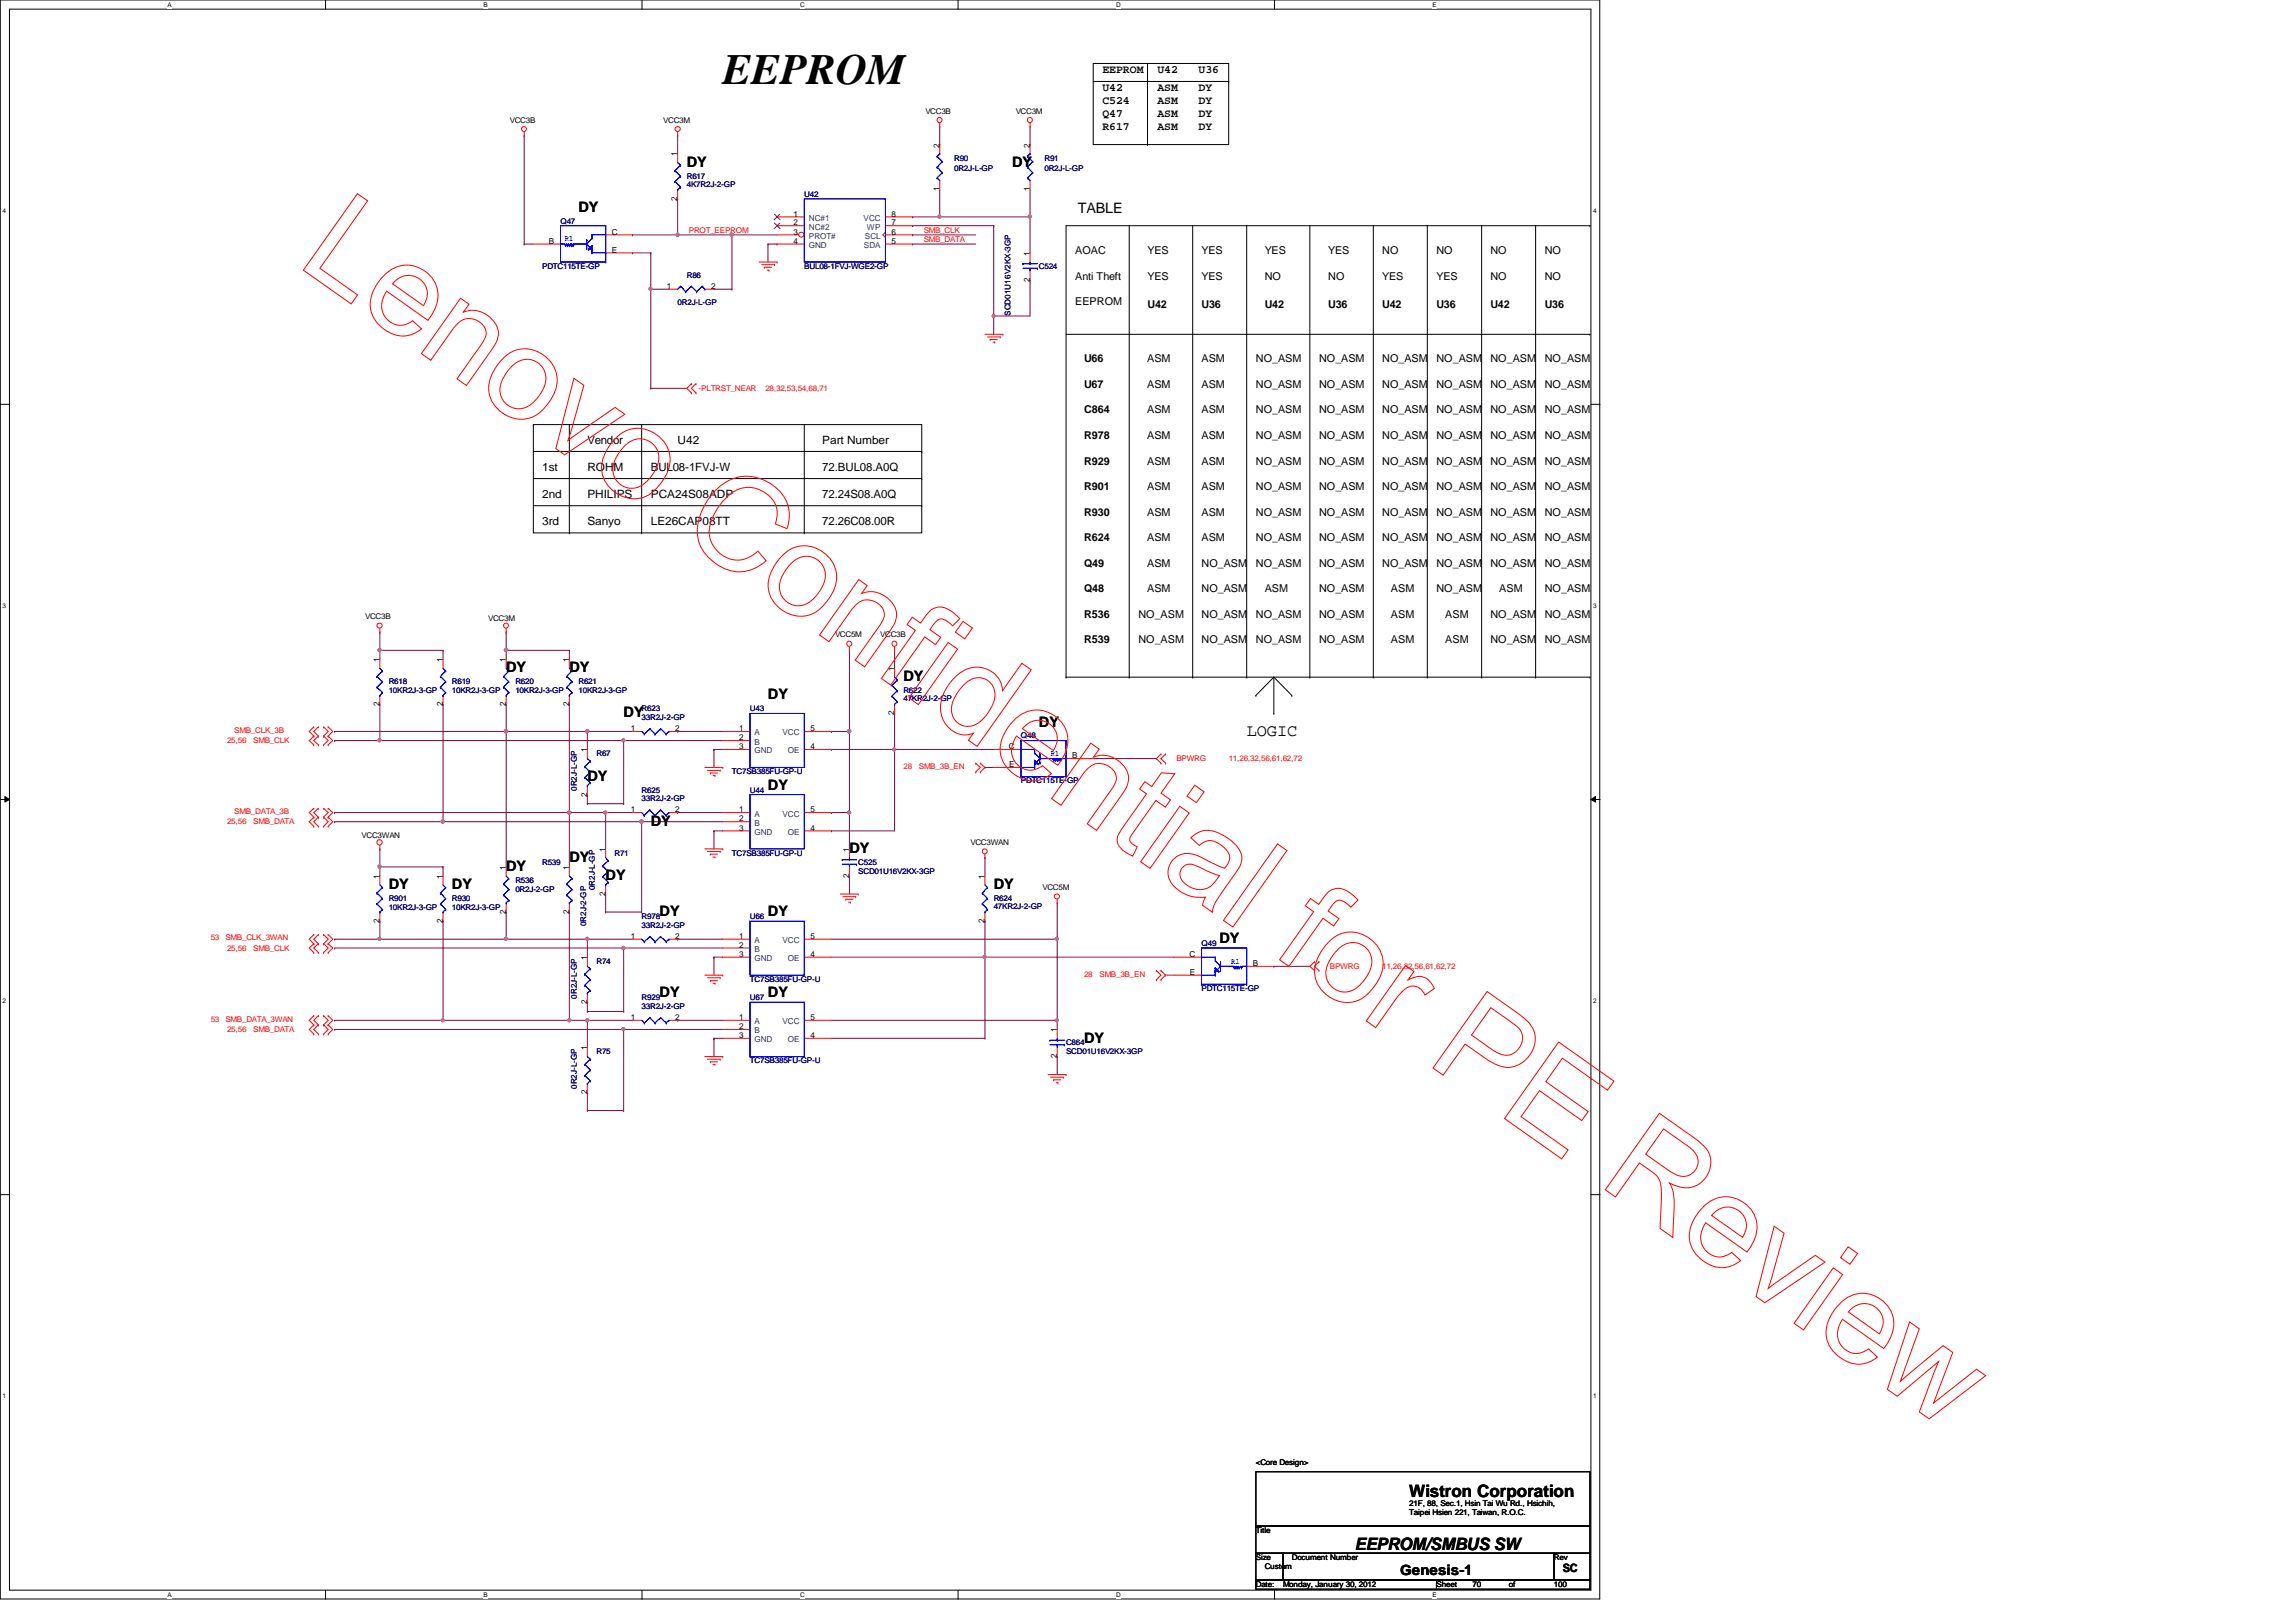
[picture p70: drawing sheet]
<svg xmlns="http://www.w3.org/2000/svg" width="297mm" height="210mm" viewBox="0 0 297 210" stroke-linecap="round" stroke-linejoin="round" font-family="sans-serif">
<defs><g id="words">
<text font-size="5.6" x="93.5" y="10.9">EEPROM</text>
<g font-size="2.2">
<text x="161.3" y="95.3">LOGIC</text>
<text x="182.3" y="193.7">Wistron Corporation</text>
<text x="175.3" y="200.6">EEPROM/SMBUS SW</text>
</g>
<g font-size="1.9">
<text x="88.9" y="21.6">DY</text>
<text x="130.9" y="21.6">DY</text>
<text x="74.8" y="27.4">DY</text>
<text x="139.4" y="27.5">TABLE</text>
<text x="65.5" y="87">DY</text>
<text x="73.7" y="87">DY</text>
<text x="116.9" y="88.2">DY</text>
<text x="80.7" y="92.8">DY</text>
<text x="99.4" y="90.5">DY</text>
<text x="134.4" y="94">DY</text>
<text x="76" y="101">DY</text>
<text x="84.2" y="106.8">DY</text>
<text x="99.4" y="102.2">DY</text>
<text x="65.5" y="112.7">DY</text>
<text x="73.7" y="111.5">DY</text>
<text x="78.4" y="113.9">DY</text>
<text x="109.9" y="110.4">DY</text>
<text x="50.3" y="115.1">DY</text>
<text x="58.5" y="115.1">DY</text>
<text x="85.3" y="118.5">DY</text>
<text x="99.4" y="118.5">DY</text>
<text x="128.6" y="115.1">DY</text>
<text x="157.8" y="122">DY</text>
<text x="85.3" y="129.1">DY</text>
<text x="99.4" y="129.1">DY</text>
<text x="140.2" y="134.9">DY</text>
<text x="181.1" y="203.8">Genesis-1</text>
</g>
<g font-size="1.5">
<text x="142.6" y="9.4">EEPROM</text>
<text x="142.6" y="11.8">U42</text>
<text x="149.7" y="9.4">U42</text>
<text x="149.7" y="11.8">ASM</text>
<text x="155.1" y="9.4">U36</text>
<text x="155.1" y="11.8">DY</text>
<text x="142.6" y="13.5">C524</text>
<text x="142.6" y="15.2">Q47</text>
<text x="142.6" y="16.8">R617</text>
<text x="149.7" y="13.5">ASM</text>
<text x="149.7" y="15.2">ASM</text>
<text x="149.7" y="16.8">ASM</text>
<text x="155.1" y="13.5">DY</text>
<text x="155.1" y="15.2">DY</text>
<text x="155.1" y="16.8">DY</text>
<text x="76" y="57.4">Vendor</text>
<text x="87.7" y="57.4">U42</text>
<text x="106.4" y="57.4">Part Number</text>
<text x="70.1" y="61">1st</text>
<text x="70.1" y="64.5">2nd</text>
<text x="76" y="64.5">PHILIPS</text>
<text x="76" y="61">ROHM</text>
<text x="84.2" y="64.5">PCA24S08ADP</text>
<text x="84.2" y="61">BUL08-1FVJ-W</text>
<text x="106.4" y="61">72.BUL08.A0Q</text>
<text x="106.4" y="64.5">72.24S08.A0Q</text>
<text x="70.1" y="68">3rd</text>
<text x="76" y="68">Sanyo</text>
<text x="84.2" y="68">LE26CAP08TT</text>
<text x="106.4" y="68">72.26C08.00R</text>
<text x="202.2" y="203.5">SC</text>
</g>
<g font-size="1.4">
<text x="139.1" y="32.9">AOAC</text>
<text x="148.5" y="32.9">YES</text>
<text x="155.4" y="32.9">YES</text>
<text x="163.6" y="32.9">YES</text>
<text x="171.8" y="32.9">YES</text>
<text x="178.8" y="32.9">NO</text>
<text x="185.8" y="32.9">NO</text>
<text x="192.8" y="32.9">NO</text>
<text x="199.9" y="32.9">NO</text>
<text x="139.1" y="36.2">Anti Theft</text>
<text x="139.1" y="39.5">EEPROM</text>
<text x="148.5" y="36.2">YES</text>
<text x="148.5" y="39.9">U42</text>
<text x="155.4" y="36.2">YES</text>
<text x="155.4" y="39.9">U36</text>
<text x="163.6" y="36.2">NO</text>
<text x="163.6" y="39.9">U42</text>
<text x="171.8" y="36.2">NO</text>
<text x="171.8" y="39.9">U36</text>
<text x="178.8" y="36.2">YES</text>
<text x="178.8" y="39.9">U42</text>
<text x="185.8" y="36.2">YES</text>
<text x="185.8" y="39.9">U36</text>
<text x="192.8" y="36.2">NO</text>
<text x="192.8" y="39.9">U42</text>
<text x="199.9" y="36.2">NO</text>
<text x="199.9" y="39.9">U36</text>
<text x="140.2" y="46.9">U66</text>
<text x="148.4" y="46.9">ASM</text>
<text x="155.4" y="46.9">ASM</text>
<text x="162.5" y="46.9">NO_ASM</text>
<text x="170.6" y="46.9">NO_ASM</text>
<text x="178.8" y="46.9">NO_ASM</text>
<text x="185.8" y="46.9">NO_ASM</text>
<text x="192.8" y="46.9">NO_ASM</text>
<text x="199.9" y="46.9">NO_ASM</text>
<text x="140.2" y="50.2">U67</text>
<text x="140.2" y="53.5">C864</text>
<text x="148.4" y="50.2">ASM</text>
<text x="148.4" y="53.5">ASM</text>
<text x="155.4" y="50.2">ASM</text>
<text x="155.4" y="53.5">ASM</text>
<text x="162.5" y="50.2">NO_ASM</text>
<text x="162.5" y="53.5">NO_ASM</text>
<text x="170.6" y="50.2">NO_ASM</text>
<text x="170.6" y="53.5">NO_ASM</text>
<text x="178.8" y="50.2">NO_ASM</text>
<text x="178.8" y="53.5">NO_ASM</text>
<text x="185.8" y="50.2">NO_ASM</text>
<text x="185.8" y="53.5">NO_ASM</text>
<text x="192.8" y="50.2">NO_ASM</text>
<text x="192.8" y="53.5">NO_ASM</text>
<text x="199.9" y="50.2">NO_ASM</text>
<text x="199.9" y="53.5">NO_ASM</text>
<text x="140.2" y="56.8">R978</text>
<text x="148.4" y="56.8">ASM</text>
<text x="155.4" y="56.8">ASM</text>
<text x="162.5" y="56.8">NO_ASM</text>
<text x="170.6" y="56.8">NO_ASM</text>
<text x="178.8" y="56.8">NO_ASM</text>
<text x="185.8" y="56.8">NO_ASM</text>
<text x="192.8" y="56.8">NO_ASM</text>
<text x="199.9" y="56.8">NO_ASM</text>
<text x="140.2" y="60.1">R929</text>
<text x="140.2" y="63.4">R901</text>
<text x="148.4" y="60.1">ASM</text>
<text x="148.4" y="63.4">ASM</text>
<text x="155.4" y="60.1">ASM</text>
<text x="155.4" y="63.4">ASM</text>
<text x="162.5" y="60.1">NO_ASM</text>
<text x="162.5" y="63.4">NO_ASM</text>
<text x="170.6" y="60.1">NO_ASM</text>
<text x="170.6" y="63.4">NO_ASM</text>
<text x="178.8" y="60.1">NO_ASM</text>
<text x="178.8" y="63.4">NO_ASM</text>
<text x="185.8" y="60.1">NO_ASM</text>
<text x="185.8" y="63.4">NO_ASM</text>
<text x="192.8" y="60.1">NO_ASM</text>
<text x="192.8" y="63.4">NO_ASM</text>
<text x="199.9" y="60.1">NO_ASM</text>
<text x="199.9" y="63.4">NO_ASM</text>
<text x="140.2" y="66.7">R930</text>
<text x="140.2" y="70">R624</text>
<text x="148.4" y="66.7">ASM</text>
<text x="148.4" y="70">ASM</text>
<text x="155.4" y="66.7">ASM</text>
<text x="155.4" y="70">ASM</text>
<text x="162.5" y="66.7">NO_ASM</text>
<text x="162.5" y="70">NO_ASM</text>
<text x="170.6" y="66.7">NO_ASM</text>
<text x="170.6" y="70">NO_ASM</text>
<text x="178.8" y="66.7">NO_ASM</text>
<text x="178.8" y="70">NO_ASM</text>
<text x="185.8" y="66.7">NO_ASM</text>
<text x="185.8" y="70">NO_ASM</text>
<text x="192.8" y="66.7">NO_ASM</text>
<text x="192.8" y="70">NO_ASM</text>
<text x="199.9" y="66.7">NO_ASM</text>
<text x="199.9" y="70">NO_ASM</text>
<text x="140.2" y="73.3">Q49</text>
<text x="140.2" y="76.6">Q48</text>
<text x="148.4" y="73.3">ASM</text>
<text x="148.4" y="76.6">ASM</text>
<text x="155.4" y="73.3">NO_ASM</text>
<text x="155.4" y="76.6">NO_ASM</text>
<text x="162.5" y="73.3">NO_ASM</text>
<text x="163.6" y="76.6">ASM</text>
<text x="170.6" y="73.3">NO_ASM</text>
<text x="170.6" y="76.6">NO_ASM</text>
<text x="178.8" y="73.3">NO_ASM</text>
<text x="180" y="76.6">ASM</text>
<text x="185.8" y="73.3">NO_ASM</text>
<text x="185.8" y="76.6">NO_ASM</text>
<text x="192.8" y="73.3">NO_ASM</text>
<text x="194" y="76.6">ASM</text>
<text x="199.9" y="73.3">NO_ASM</text>
<text x="199.9" y="76.6">NO_ASM</text>
<text x="140.2" y="79.9">R536</text>
<text x="140.2" y="83.2">R539</text>
<text x="147.3" y="79.9">NO_ASM</text>
<text x="147.3" y="83.2">NO_ASM</text>
<text x="155.4" y="79.9">NO_ASM</text>
<text x="155.4" y="83.2">NO_ASM</text>
<text x="162.5" y="79.9">NO_ASM</text>
<text x="162.5" y="83.2">NO_ASM</text>
<text x="170.6" y="79.9">NO_ASM</text>
<text x="170.6" y="83.2">NO_ASM</text>
<text x="180" y="79.9">ASM</text>
<text x="180" y="83.2">ASM</text>
<text x="187" y="79.9">ASM</text>
<text x="187" y="83.2">ASM</text>
<text x="192.8" y="79.9">NO_ASM</text>
<text x="192.8" y="83.2">NO_ASM</text>
<text x="199.9" y="79.9">NO_ASM</text>
<text x="199.9" y="83.2">NO_ASM</text>
</g>
<g font-size="1.1">
<text x="87.6" y="20.2" transform="rotate(-90 87.6 20.2)">1</text>
<text x="121.5" y="19.1" transform="rotate(-90 121.5 19.1)">2</text>
<text x="133.2" y="19.1" transform="rotate(-90 133.2 19.1)">2</text>
<text x="87.6" y="26" transform="rotate(-90 87.6 26)">2</text>
<text x="102.7" y="28">1</text>
<text x="102.7" y="29.2">2</text>
<text x="115.4" y="29.2">7</text>
<text x="115.4" y="28">8</text>
<text x="121.5" y="24.8" transform="rotate(-90 121.5 24.8)">1</text>
<text x="133.2" y="24.8" transform="rotate(-90 133.2 24.8)">1</text>
<text x="71" y="31.5">B</text>
<text x="79.2" y="32.7">E</text>
<text x="79.2" y="30.4">C</text>
<text x="102.7" y="30.4">3</text>
<text x="102.7" y="31.5">4</text>
<text x="115.4" y="31.5">5</text>
<text x="115.4" y="30.4">6</text>
<text x="133.2" y="33.1" transform="rotate(-90 133.2 33.1)">1</text>
<text x="86.3" y="37.4">1</text>
<text x="92" y="37.4">2</text>
<text x="133.2" y="36.4" transform="rotate(-90 133.2 36.4)">2</text>
<text x="49.1" y="85.7" transform="rotate(-90 49.1 85.7)">1</text>
<text x="57.3" y="85.7" transform="rotate(-90 57.3 85.7)">1</text>
<text x="65.4" y="85.7" transform="rotate(-90 65.4 85.7)">1</text>
<text x="73.6" y="85.7" transform="rotate(-90 73.6 85.7)">1</text>
<text x="115.7" y="86.8" transform="rotate(-90 115.7 86.8)">1</text>
<text x="49.1" y="91.4" transform="rotate(-90 49.1 91.4)">2</text>
<text x="57.3" y="91.4" transform="rotate(-90 57.3 91.4)">2</text>
<text x="65.4" y="91.4" transform="rotate(-90 65.4 91.4)">2</text>
<text x="73.6" y="91.4" transform="rotate(-90 73.6 91.4)">2</text>
<text x="81.6" y="94.6">1</text>
<text x="87.3" y="94.6">2</text>
<text x="95.6" y="94.6">1</text>
<text x="95.6" y="95.8">2</text>
<text x="104.9" y="94.6">5</text>
<text x="115.7" y="92.5" transform="rotate(-90 115.7 92.5)">2</text>
<text x="75.9" y="97.4" transform="rotate(-90 75.9 97.4)">1</text>
<text x="95.6" y="96.9">3</text>
<text x="104.9" y="96.9">4</text>
<text x="130.5" y="96.9">C</text>
<text x="130.6" y="99.3">E</text>
<text x="138.7" y="98.1">B</text>
<text x="75.9" y="103.1" transform="rotate(-90 75.9 103.1)">2</text>
<text x="81.6" y="105.1">1</text>
<text x="87.3" y="105.1">2</text>
<text x="95.6" y="105.1">1</text>
<text x="95.6" y="106.3">2</text>
<text x="95.6" y="107.5">3</text>
<text x="104.9" y="107.5">4</text>
<text x="104.9" y="105.1">5</text>
<text x="49.1" y="113.7" transform="rotate(-90 49.1 113.7)">1</text>
<text x="57.3" y="113.7" transform="rotate(-90 57.3 113.7)">1</text>
<text x="65.4" y="112.6" transform="rotate(-90 65.4 112.6)">1</text>
<text x="73.6" y="112.6" transform="rotate(-90 73.6 112.6)">1</text>
<text x="78.3" y="110.2" transform="rotate(-90 78.3 110.2)">1</text>
<text x="109.9" y="113.6" transform="rotate(-90 109.9 113.6)">2</text>
<text x="109.9" y="110.2" transform="rotate(-90 109.9 110.2)">1</text>
<text x="127.4" y="113.7" transform="rotate(-90 127.4 113.7)">1</text>
<text x="49.1" y="119.4" transform="rotate(-90 49.1 119.4)">2</text>
<text x="57.3" y="119.4" transform="rotate(-90 57.3 119.4)">2</text>
<text x="65.4" y="118.2" transform="rotate(-90 65.4 118.2)">2</text>
<text x="73.6" y="118.2" transform="rotate(-90 73.6 118.2)">2</text>
<text x="78.3" y="115.9" transform="rotate(-90 78.3 115.9)">2</text>
<text x="127.4" y="119.4" transform="rotate(-90 127.4 119.4)">2</text>
<text x="75.9" y="124.2" transform="rotate(-90 75.9 124.2)">1</text>
<text x="81.6" y="121.5">1</text>
<text x="87.3" y="121.5">2</text>
<text x="95.6" y="121.5">1</text>
<text x="95.6" y="122.6">2</text>
<text x="95.6" y="123.8">3</text>
<text x="104.9" y="123.8">4</text>
<text x="104.9" y="121.5">5</text>
<text x="153.9" y="123.8">C</text>
<text x="162.1" y="125">B</text>
<text x="75.9" y="129.9" transform="rotate(-90 75.9 129.9)">2</text>
<text x="81.6" y="132">1</text>
<text x="87.3" y="132">2</text>
<text x="95.6" y="132">1</text>
<text x="104.9" y="132">5</text>
<text x="153.9" y="126.2">E</text>
<text x="75.9" y="135.9" transform="rotate(-90 75.9 135.9)">1</text>
<text x="95.6" y="133.2">2</text>
<text x="95.6" y="134.3">3</text>
<text x="104.9" y="134.3">4</text>
<text x="136.7" y="136.9" transform="rotate(-90 136.7 136.9)">2</text>
<text x="136.7" y="133.6" transform="rotate(-90 136.7 133.6)">1</text>
<text x="75.9" y="141.6" transform="rotate(-90 75.9 141.6)">2</text>
</g>
<g font-size="1.1" fill="#004080">
<text x="104.6" y="28.6">NC#1</text>
<text x="104.6" y="29.7">NC#2</text>
<text x="111.7" y="28.6">VCC</text>
<text x="112.1" y="29.7">WP</text>
<text x="104.6" y="30.9">PROT#</text>
<text x="104.6" y="32.1">GND</text>
<text x="111.8" y="32.1">SDA</text>
<text x="111.9" y="30.9">SCL</text>
<text x="97.6" y="95.2">A</text>
<text x="101.2" y="95.2">VCC</text>
<text x="97.6" y="96.4">B</text>
<text x="97.6" y="97.5">GND</text>
<text x="101.9" y="97.5">OE</text>
<text x="97.6" y="105.7">A</text>
<text x="97.6" y="106.8">B</text>
<text x="101.2" y="105.7">VCC</text>
<text x="97.6" y="108">GND</text>
<text x="101.9" y="108">OE</text>
<text x="97.6" y="122">A</text>
<text x="97.6" y="123.2">B</text>
<text x="97.6" y="124.4">GND</text>
<text x="101.2" y="122">VCC</text>
<text x="101.9" y="124.4">OE</text>
<text x="97.6" y="132.5">A</text>
<text x="97.6" y="133.7">B</text>
<text x="97.6" y="134.9">GND</text>
<text x="101.2" y="132.5">VCC</text>
<text x="101.9" y="134.9">OE</text>
</g>
<g font-size="1">
<text x="66" y="15.9">VCC3B</text>
<text x="85.8" y="15.9">VCC3M</text>
<text x="119.7" y="14.7">VCC3B</text>
<text x="131.4" y="14.7">VCC3M</text>
<text x="47.2" y="80.1">VCC3B</text>
<text x="63.2" y="80.3">VCC3M</text>
<text x="108" y="82.5">VCC5M</text>
<text x="113.9" y="82.5">VCC3B</text>
<text x="46.8" y="108.4">VCC3WAN</text>
<text x="125.6" y="109.3">VCC3WAN</text>
<text x="134.9" y="115.2">VCC5M</text>
<text x="162.5" y="189.6">&lt;Core Design&gt;</text>
<text x="182.3" y="194.9">21F, 88, Sec.1, Hsin Tai Wu Rd., Hsichih,</text>
<text x="182.3" y="196">Taipei Hsien 221, Taiwan, R.O.C.</text>
<text x="162.5" y="198.4">Title</text>
<text x="162.5" y="201.9">Size</text>
<text x="163.6" y="203">Custom</text>
<text x="167.1" y="201.9">Document Number</text>
<text x="201" y="201.9">Rev</text>
<text x="162.5" y="205.4">Date:</text>
<text x="166" y="205.4">Monday, January 30, 2012</text>
<text x="185.8" y="205.4">Sheet</text>
<text x="190.5" y="205.4">70</text>
<text x="195.2" y="205.4">of</text>
<text x="201" y="205.4">100</text>
</g>
<g font-size="1" fill="#000080">
<text x="88.9" y="23.1">R617</text>
<text x="123.4" y="20.8">R90</text>
<text x="123.4" y="22.2">0R2J-L-GP</text>
<text x="135.1" y="20.8">R91</text>
<text x="135.1" y="22.2">0R2J-L-GP</text>
<text x="72.5" y="29">Q47</text>
<text x="88.9" y="24.2">4K7R2J-2-GP</text>
<text x="104.1" y="25.4">U42</text>
<text x="70.1" y="34.8">PDTC115TE-GP</text>
<text x="88.9" y="35.9">R86</text>
<text x="104.1" y="34.8">BUL08-1FVJ-WGE2-GP</text>
<text x="134.4" y="34.8">C524</text>
<text x="87.7" y="39.5">0R2J-L-GP</text>
<text x="130.7" y="40.9" transform="rotate(-90 130.7 40.9)">SCD01U16V2KX-3GP</text>
<text x="50.3" y="88.5">R618</text>
<text x="50.3" y="89.7">10KR2J-3-GP</text>
<text x="58.5" y="88.5">R619</text>
<text x="58.5" y="89.7">10KR2J-3-GP</text>
<text x="66.7" y="88.5">R620</text>
<text x="66.7" y="89.7">10KR2J-3-GP</text>
<text x="74.8" y="88.5">R621</text>
<text x="74.8" y="89.7">10KR2J-3-GP</text>
<text x="116.9" y="89.7">R622</text>
<text x="83" y="92">R623</text>
<text x="83" y="93.2">33R2J-2-GP</text>
<text x="97" y="92">U43</text>
<text x="116.9" y="90.8">47KR2J-2-GP</text>
<text x="132.1" y="95.5">Q48</text>
<text x="77.2" y="97.9">R67</text>
<text x="94.7" y="100.2">TC7SB385FU-GP-U</text>
<text x="132.1" y="101.4">PDTC115TE-GP</text>
<text x="74.6" y="102.4" transform="rotate(-90 74.6 102.4)">0R2J-L-GP</text>
<text x="83" y="102.6">R625</text>
<text x="83" y="103.7">33R2J-2-GP</text>
<text x="97" y="102.6">U44</text>
<text x="70.1" y="111.9">R539</text>
<text x="79.5" y="110.7">R71</text>
<text x="94.7" y="110.7">TC7SB385FU-GP-U</text>
<text x="111" y="111.9">C525</text>
<text x="111" y="113.1">SCD01U16V2KX-3GP</text>
<text x="50.3" y="116.6">R901</text>
<text x="50.3" y="117.7">10KR2J-3-GP</text>
<text x="58.5" y="116.6">R930</text>
<text x="58.5" y="117.7">10KR2J-3-GP</text>
<text x="66.7" y="114.3">R536</text>
<text x="66.7" y="115.4">0R2J-2-GP</text>
<text x="75.8" y="119.9" transform="rotate(-90 75.8 119.9)">0R2J-2-GP</text>
<text x="77" y="115.2" transform="rotate(-90 77 115.2)">0R2J-L-GP</text>
<text x="83" y="118.9">R978</text>
<text x="97" y="118.9">U66</text>
<text x="128.6" y="116.6">R624</text>
<text x="128.6" y="117.6">47KR2J-2-GP</text>
<text x="77.2" y="124.8">R74</text>
<text x="83" y="120.1">33R2J-2-GP</text>
<text x="155.4" y="122.4">Q49</text>
<text x="74.6" y="129.2" transform="rotate(-90 74.6 129.2)">0R2J-L-GP</text>
<text x="83" y="129.4">R929</text>
<text x="83" y="130.6">33R2J-2-GP</text>
<text x="97" y="129.4">U67</text>
<text x="97" y="127.1">TC7SB385FU-GP-U</text>
<text x="155.4" y="128.3">PDTC115TE-GP</text>
<text x="77.2" y="136.4">R75</text>
<text x="97" y="137.6">TC7SB385FU-GP-U</text>
<text x="137.9" y="135.3">C864</text>
<text x="137.9" y="136.4">SCD01U16V2KX-3GP</text>
<text x="74.6" y="140.9" transform="rotate(-90 74.6 140.9)">0R2J-L-GP</text>
</g>
<g font-size="1" fill="#00f">
<text x="73.1" y="31.2">R1</text>
<text x="135.9" y="97.8">R1</text>
<text x="159.3" y="124.7">R1</text>
</g>
<g font-size="1" fill="#f00">
<text x="89.1" y="30.1">PROT_EEPROM</text>
<text x="119.5" y="30.1">SMB_CLK</text>
<text x="119.5" y="31.3">SMB_DATA</text>
<text x="90.4" y="50.5">-PLTRST_NEAR</text>
<text x="99" y="50.5">28,32,53,54,68,71</text>
<text x="30.3" y="94.8">SMB_CLK_3B</text>
<text x="29.4" y="96.1">25,56</text>
<text x="32.8" y="96.1">SMB_CLK</text>
<text x="116.9" y="99.5">28</text>
<text x="118.9" y="99.5">SMB_3B_EN</text>
<text x="152.2" y="98.5">BPWRG</text>
<text x="159" y="98.5">11,26,32,56,61,62,72</text>
<text x="29.4" y="106.6">25,56</text>
<text x="30.3" y="105.4">SMB_DATA_3B</text>
<text x="32.8" y="106.6">SMB_DATA</text>
<text x="27.3" y="121.7">53</text>
<text x="29.2" y="121.7">SMB_CLK_3WAN</text>
<text x="29.4" y="123">25,56</text>
<text x="32.8" y="123">SMB_CLK</text>
<text x="172" y="125.3">BPWRG</text>
<text x="178.8" y="125.3">11,26,32,56,61,62,72</text>
<text x="140.2" y="126.4">28</text>
<text x="142.2" y="126.4">SMB_3B_EN</text>
<text x="27.3" y="132.2">53</text>
<text x="29.2" y="132.2">SMB_DATA_3WAN</text>
<text x="29.4" y="133.5">25,56</text>
<text x="32.8" y="133.5">SMB_DATA</text>
</g>
<g font-size=".8">
<text x="21.7" y=".9">A</text>
<text x="62.6" y=".9">B</text>
<text x="103.5" y=".9">C</text>
<text x="144.4" y=".9">D</text>
<text x="185.3" y=".9">E</text>
<text x=".3" y="27.5">4</text>
<text x="206.1" y="27.5">4</text>
<text x=".3" y="78.7">3</text>
<text x="206.1" y="78.7">3</text>
<text x=".3" y="129.8">2</text>
<text x="206.1" y="129.8">2</text>
<text x=".3" y="180.9">1</text>
<text x="206.1" y="180.9">1</text>
<text x="21.7" y="206.7">A</text>
<text x="62.6" y="206.7">B</text>
<text x="103.5" y="206.7">C</text>
<text x="144.4" y="206.7">D</text>
<text x="185.3" y="206.7">E</text>
</g>
</g></defs>
<path d="M0 0h207v206.9h-207zM1.2 1.2h204.6v204.6h-204.6z" fill="none" stroke="#000" stroke-width=".13"/>
<g fill="#fff">
<path d="M21.7 .1h.5v1h-.5z"/>
<path d="M21.7 205.9h.5v.9h-.5z"/>
</g>
<path d="M42.1 0v1.2M42.1 205.8v1.2" fill="none" stroke="#000" stroke-width=".13"/>
<g fill="#fff">
<path d="M62.6 .1h.5v1h-.5z"/>
<path d="M62.6 205.9h.5v.9h-.5z"/>
</g>
<path d="M83.1 0v1.2M83.1 205.8v1.2" fill="none" stroke="#000" stroke-width=".13"/>
<g fill="#fff">
<path d="M103.5 .1h.6v1h-.6z"/>
<path d="M103.5 205.9h.6v.9h-.6z"/>
</g>
<path d="M123.9 0v1.2M123.9 205.8v1.2" fill="none" stroke="#000" stroke-width=".13"/>
<g fill="#fff">
<path d="M144.4 .1h.6v1h-.6z"/>
<path d="M144.4 205.9h.6v.9h-.6z"/>
</g>
<path d="M164.9 0v1.2M164.9 205.8v1.2" fill="none" stroke="#000" stroke-width=".13"/>
<g fill="#fff">
<path d="M185.3 .1h.6v1h-.6z"/>
<path d="M185.3 205.9h.6v.9h-.6z"/>
<path d="M.3 26.8h.5v.9h-.5z"/>
<path d="M206.1 26.8h.5v.9h-.5z"/>
<path d="M.3 77.9h.5v.9h-.5z"/>
<path d="M206.1 77.9h.5v.9h-.5z"/>
</g>
<path d="M0 52.3h1.2M205.8 52.3h1.2" fill="none" stroke="#000" stroke-width=".13"/>
<g fill="#fff">
<path d="M.3 129h.5v1h-.5z"/>
<path d="M206.1 129h.5v1h-.5z"/>
</g>
<path d="M0 103.5h1.2M.6 103.1l.6 .4-.6 .3zM205.8 103.5l.6-.4v.7zM205.8 103.5h1.2" fill="none" stroke="#000" stroke-width=".13"/>
<path d="M.6 103.1l.6 .4-.6 .3zM205.8 103.5l.6-.4v.7z" fill="#000"/>
<g fill="#fff">
<path d="M.3 180.2h.5v.9h-.5z"/>
<path d="M206.1 180.2h.5v.9h-.5z"/>
</g>
<path d="M0 154.6h1.2M205.8 154.6h1.2" fill="none" stroke="#000" stroke-width=".13"/>
<path d="M87.7 17.5h.1M87.7 17.5v2.4M87.7 25.7h.1M87.7 25.7v4.7" fill="none" stroke="#800040" stroke-width=".13"/>
<path d="M87.5 30.2h.3l.1 .2-.1 .1-.1 .1-.2-.1z" fill-rule="evenodd" fill="#f0f"/>
<path d="M87.5 30.2h.3l.1 .2-.1 .1-.1 .1-.2-.1z" fill="none" stroke="#f0f" stroke-width=".13"/>
<path d="M81.8 30.4h.1M81.8 30.4h5.9M109.9 84.2h.1M109.9 84.2v10.5M115.7 97h.1M115.7 97v10.5h-8.1M107.6 107.5h.1M109.9 113.4h.1M109.9 113.4v2.3" fill="none" stroke="#800040" stroke-width=".13"/>
<path d="M109.7 94.5h.3l.1 .1-.1 .2-.1 .1-.2-.1z" fill-rule="evenodd" fill="#f0f"/>
<path d="M109.7 94.5h.3l.1 .1-.1 .2-.1 .1-.2-.1z" fill="none" stroke="#f0f" stroke-width=".13"/>
<path d="M76 94.7h.1M76 94.7h5.8M87.7 94.7h.1M87.7 94.7h5.8M92.4 97h.1M92.4 97v2.3M92.4 97h1.1M87.7 105.2h.1M87.7 105.2h5.8M92.4 107.5h.1M92.4 107.5v2.4M92.4 107.5h1.1" fill="none" stroke="#800040" stroke-width=".13"/>
<path d="M75.8 94.5h.3l.1 .1-.1 .2-.1 .1-.2-.1z" fill-rule="evenodd" fill="#f0f"/>
<path d="M75.8 94.5h.3l.1 .1-.1 .2-.1 .1-.2-.1z" fill="none" stroke="#f0f" stroke-width=".13"/>
<path d="M78.4 105.2h.1M78.4 105.2h3.4" fill="none" stroke="#800040" stroke-width=".13"/>
<path d="M78.2 105h.3v.2v.1l-.2 .1-.1-.1z" fill-rule="evenodd" fill="#f0f"/>
<path d="M78.2 105h.3v.2v.1l-.2 .1-.1-.1z" fill="none" stroke="#f0f" stroke-width=".13"/>
<path d="M73.7 91.1h.1M73.7 91.1v14.1" fill="none" stroke="#800040" stroke-width=".13"/>
<path d="M73.5 105h.3l.1 .2-.1 .1-.1 .1-.2-.1z" fill-rule="evenodd" fill="#f0f"/>
<path d="M73.5 105h.3l.1 .2-.1 .1-.1 .1-.2-.1z" fill="none" stroke="#f0f" stroke-width=".13"/>
<path d="M65.5 91.1h.1M65.5 84.2h.1M65.5 91.1v3.6M65.5 84.2h8.2" fill="none" stroke="#800040" stroke-width=".13"/>
<path d="M65.3 84h.3l.1 .1-.1 .2h-.2h-.1z" fill-rule="evenodd" fill="#f0f"/>
<path d="M65.3 84h.3l.1 .1-.1 .2h-.2h-.1z" fill="none" stroke="#f0f" stroke-width=".13"/>
<path d="M83 106.3h.1M83 106.3h10.5" fill="none" stroke="#800040" stroke-width=".13"/>
<path d="M82.8 106.1h.3l.1 .2-.1 .2-.1 .1-.2-.1z" fill-rule="evenodd" fill="#f0f"/>
<path d="M82.8 106.1h.3l.1 .2-.1 .2-.1 .1-.2-.1z" fill="none" stroke="#f0f" stroke-width=".13"/>
<path d="M80.7 95.8h.1M80.7 95.8h12.8" fill="none" stroke="#800040" stroke-width=".13"/>
<path d="M80.5 95.6h.3l.1 .2-.1 .1-.2 .1-.1-.1z" fill-rule="evenodd" fill="#f0f"/>
<path d="M80.5 95.6h.3l.1 .2-.1 .1-.2 .1-.1-.1z" fill="none" stroke="#f0f" stroke-width=".13"/>
<g fill="none" stroke="#800040" stroke-width=".13">
<path d="M43.3 95.8h.1M49.1 91.1h.1M49.1 81.8h.1M49.1 84.2h.1M49.1 81.8v2.4M49.1 91.1v4.7h-5.8M49.1 84.2h8.2M57.3 91.1h.1M57.3 84.2h.1M57.3 84.2v1.1M57.3 91.1v15.2h-14M65.5 81.8h.1"/>
<path d="M65.5 84.2h.1M65.5 81.8v3.5M73.7 84.2h.1M73.7 84.2v1.1M43.3 106.3h.1"/>
</g>
<path d="M48.9 84h.3l.1 .1-.1 .2h-.1h-.2z" fill-rule="evenodd" fill="#f0f"/>
<path d="M48.9 84h.3l.1 .1-.1 .2h-.1h-.2z" fill="none" stroke="#f0f" stroke-width=".13"/>
<path d="M49.1 84.2h.1M49.1 84.2v1.1M107.6 97h.1M115.7 92.3h.1M115.7 92.3v4.7h-8.1M109.9 105.2h.1M109.9 105.2v4.7" fill="none" stroke="#800040" stroke-width=".13"/>
<path d="M109.7 105h.3l.1 .2-.1 .1-.1 .1-.2-.1z" fill-rule="evenodd" fill="#f0f"/>
<path d="M109.7 105h.3l.1 .2-.1 .1-.1 .1-.2-.1z" fill="none" stroke="#f0f" stroke-width=".13"/>
<path d="M109.9 94.7h.1M109.9 94.7v10.5h-2.3M107.6 105.2h.1" fill="none" stroke="#800040" stroke-width=".13"/>
<path d="M109.7 94.5h.3l.1 .1-.1 .2-.1 .1-.2-.1z" fill-rule="evenodd" fill="#f0f"/>
<path d="M109.7 94.5h.3l.1 .1-.1 .2-.1 .1-.2-.1z" fill="none" stroke="#f0f" stroke-width=".13"/>
<path d="M99.4 31.6h.1M99.4 31.6v2.3M118.1 29.2h.1M118.1 29.2h10.5M128.6 29.2h.1M128.6 29.2v14.1M133.3 28.1h.1M133.3 36.2h.1M133.3 28.1v4.6M133.3 36.2v4.7M128.6 40.9h.1" fill="none" stroke="#800040" stroke-width=".13"/>
<path d="M128.4 40.7h.3l.1 .2-.1 .1-.1 .1-.2-.1z" fill-rule="evenodd" fill="#f0f"/>
<path d="M128.4 40.7h.3l.1 .2-.1 .1-.1 .1-.2-.1z" fill="none" stroke="#f0f" stroke-width=".13"/>
<path d="M81.8 32.7h.1M81.8 32.7h2.4M84.2 37.4h.1M84.2 37.4v12.8M118.1 30.4h.1M118.1 31.6h.1M118.1 30.4h8.1M118.1 31.6h8.1M107.6 94.7h.1M107.6 94.7h2.3" fill="none" stroke="#800040" stroke-width=".13"/>
<path d="M84 37.2h.3l.1 .2-.1 .1-.1 .1-.2-.1z" fill-rule="evenodd" fill="#f0f"/>
<path d="M84 37.2h.3l.1 .2-.1 .1-.1 .1-.2-.1z" fill="none" stroke="#f0f" stroke-width=".13"/>
<g fill="none" stroke="#800040" stroke-width=".13">
<path d="M67.8 17.5h.1M67.8 17.5v14.1M67.8 31.6h.1M67.8 31.6h1.2M99.4 31.6h1.1M100.5 31.6h.1M121.6 28.1h.1M121.6 28.1h11.7M84.2 50.2h.1M84.2 50.2h4.7M128.6 40.9h.1M128.6 40.9h4.7"/>
<path d="M115.7 84.2h.1M115.7 97h.1M115.7 84.2v2.3M115.7 97h12.9M127.4 99.3h.1M127.4 99.3h1.2"/>
</g>
<path d="M115.5 96.8h.3l.1 .2-.1 .1-.1 .1-.2-.1z" fill-rule="evenodd" fill="#f0f"/>
<path d="M115.5 96.8h.3l.1 .2-.1 .1-.1 .1-.2-.1z" fill="none" stroke="#f0f" stroke-width=".13"/>
<path d="M141.4 98.2h8.2M149.6 98.2h.1M107.6 123.9h19.8M107.6 134.4h19.8M107.6 121.5h29.2M107.6 132h29.2M127.4 123.9h.1M127.4 134.4h.1M127.4 123.9v10.5M136.8 121.5h.1M136.8 132h.1M136.8 132v1.2" fill="none" stroke="#800040" stroke-width=".13"/>
<path d="M136.6 131.9h.3v.1v.2h-.2h-.1z" fill-rule="evenodd" fill="#f0f"/>
<path d="M136.6 131.9h.3v.1v.2h-.2h-.1z" fill="none" stroke="#f0f" stroke-width=".13"/>
<path d="M136.8 121.5h.1M136.8 121.5v10.5" fill="none" stroke="#800040" stroke-width=".13"/>
<path d="M136.6 121.3h.3v.2v.1l-.2 .1-.1-.1z" fill-rule="evenodd" fill="#f0f"/>
<path d="M136.6 121.3h.3v.2v.1l-.2 .1-.1-.1z" fill="none" stroke="#f0f" stroke-width=".13"/>
<path d="M136.8 116.8h.1M136.8 116.8v4.7M80.7 122.7h.1M80.7 122.7h12.8M92.4 123.9h.1M92.4 134.4h.1M92.4 123.9v2.3M92.4 134.4v2.3M92.4 123.9h1.1M92.4 134.4h1.1M136.8 136.7h.1M136.8 136.7v2.4" fill="none" stroke="#800040" stroke-width=".13"/>
<path d="M80.5 122.5h.3l.1 .2-.1 .1-.2 .1-.1-.1z" fill-rule="evenodd" fill="#f0f"/>
<path d="M80.5 122.5h.3l.1 .2-.1 .1-.2 .1-.1-.1z" fill="none" stroke="#f0f" stroke-width=".13"/>
<path d="M76 132h.1M76 132h5.8" fill="none" stroke="#800040" stroke-width=".13"/>
<path d="M75.8 131.9h.3l.1 .1-.1 .2h-.1h-.2z" fill-rule="evenodd" fill="#f0f"/>
<path d="M75.8 131.9h.3l.1 .1-.1 .2h-.1h-.2z" fill="none" stroke="#f0f" stroke-width=".13"/>
<path d="M80.7 133.2h.1M80.7 133.2h12.8" fill="none" stroke="#800040" stroke-width=".13"/>
<path d="M80.5 133h.3l.1 .2-.1 .1-.2 .1-.1-.1z" fill-rule="evenodd" fill="#f0f"/>
<path d="M80.5 133h.3l.1 .2-.1 .1-.2 .1-.1-.1z" fill="none" stroke="#f0f" stroke-width=".13"/>
<path d="M76 121.5h.1M76 121.5h5.8M87.7 121.5h.1M87.7 132h.1M87.7 121.5h5.8M87.7 132h5.8" fill="none" stroke="#800040" stroke-width=".13"/>
<path d="M75.8 121.3h.3l.1 .2-.1 .1-.1 .1-.2-.1z" fill-rule="evenodd" fill="#f0f"/>
<path d="M75.8 121.3h.3l.1 .2-.1 .1-.1 .1-.2-.1z" fill="none" stroke="#f0f" stroke-width=".13"/>
<path d="M43.3 94.7h.1M43.3 94.7h22.2M65.5 94.7h.1M65.5 94.7v17.5M73.7 105.2h.1M73.7 105.2v7" fill="none" stroke="#800040" stroke-width=".13"/>
<path d="M73.5 105h.3l.1 .2-.1 .1-.1 .1-.2-.1z" fill-rule="evenodd" fill="#f0f"/>
<path d="M73.5 105h.3l.1 .2-.1 .1-.1 .1-.2-.1z" fill="none" stroke="#f0f" stroke-width=".13"/>
<path d="M43.3 105.2h.1M43.3 105.2h30.4M65.5 118h.1M65.5 118v3.5h-16.4M49.1 121.5h.1" fill="none" stroke="#800040" stroke-width=".13"/>
<path d="M48.9 121.3h.3l.1 .2-.1 .1-.1 .1-.2-.1z" fill-rule="evenodd" fill="#f0f"/>
<path d="M48.9 121.3h.3l.1 .2-.1 .1-.1 .1-.2-.1z" fill="none" stroke="#f0f" stroke-width=".13"/>
<path d="M49.1 109.9h.1M49.1 112.2h.1M49.1 109.9v3.5M49.1 112.2h8.2M57.3 112.2h.1M57.3 112.2v1.2M73.7 118h.1M73.7 118v14" fill="none" stroke="#800040" stroke-width=".13"/>
<path d="M48.9 112h.3l.1 .1-.1 .2-.1 .1-.2-.1z" fill-rule="evenodd" fill="#f0f"/>
<path d="M48.9 112h.3l.1 .1-.1 .2-.1 .1-.2-.1z" fill="none" stroke="#f0f" stroke-width=".13"/>
<path d="M49.1 119.2h.1M49.1 119.2v2.3h-5.8M57.3 119.2h.1M57.3 119.2v12.8M43.3 132h.1M43.3 121.5h.1M43.3 132h30.4M57.3 132h.1" fill="none" stroke="#800040" stroke-width=".13"/>
<path d="M57.1 131.9h.3l.1 .1-.1 .2h-.1h-.2z" fill-rule="evenodd" fill="#f0f"/>
<path d="M57.1 131.9h.3l.1 .1-.1 .2h-.1h-.2z" fill="none" stroke="#f0f" stroke-width=".13"/>
<path d="M94.7 30.4h.1M94.7 30.4h5.8" fill="none" stroke="#800040" stroke-width=".13"/>
<path d="M94.5 30.2h.3l.1 .2-.1 .1-.1 .1-.2-.1z" fill-rule="evenodd" fill="#f0f"/>
<path d="M94.5 30.2h.3l.1 .2-.1 .1-.1 .1-.2-.1z" fill="none" stroke="#f0f" stroke-width=".13"/>
<path d="M127.4 123.9h.1M127.4 123.9h24.5M150.8 126.2h.1M150.8 126.2h1.1" fill="none" stroke="#800040" stroke-width=".13"/>
<path d="M127.2 123.7h.3l.1 .1-.1 .2-.1 .1-.2-.1z" fill-rule="evenodd" fill="#f0f"/>
<path d="M127.2 123.7h.3l.1 .1-.1 .2-.1 .1-.2-.1z" fill="none" stroke="#f0f" stroke-width=".13"/>
<path d="M65.5 94.7h.1M65.5 94.7h10.5M76 94.7h.1M76 94.7v2.3M127.4 119.2h.1M127.4 111h.1M127.4 111v2.4M127.4 119.2v4.7M164.8 125.1h.1M164.8 125.1h4.7" fill="none" stroke="#800040" stroke-width=".13"/>
<path d="M65.3 94.5h.3l.1 .1-.1 .2-.2 .1-.1-.1z" fill-rule="evenodd" fill="#f0f"/>
<path d="M65.3 94.5h.3l.1 .1-.1 .2-.2 .1-.1-.1z" fill="none" stroke="#f0f" stroke-width=".13"/>
<path d="M49.1 95.8h.1M49.1 95.8h31.6M80.7 95.8h.1M80.7 95.8v8.2M76 104h.1M76 102.8v1.2M76 104h4.7M80.7 104h.1" fill="none" stroke="#800040" stroke-width=".13"/>
<path d="M48.9 95.6h.3l.1 .2-.1 .1-.1 .1-.2-.1z" fill-rule="evenodd" fill="#f0f"/>
<path d="M48.9 95.6h.3l.1 .2-.1 .1-.1 .1-.2-.1z" fill="none" stroke="#f0f" stroke-width=".13"/>
<path d="M57.3 106.3h.1M57.3 106.3h25.7M73.7 105.2h.1M73.7 105.2h4.7M78.4 105.2h.1M78.4 118h.1M78.4 105.2v4.7M78.4 115.7v2.3M78.4 118h4.6M83 118h.1M83 106.3h.1M83 106.3v11.7" fill="none" stroke="#800040" stroke-width=".13"/>
<path d="M57.1 106.1h.3l.1 .2-.1 .2-.1 .1-.2-.1z" fill-rule="evenodd" fill="#f0f"/>
<path d="M57.1 106.1h.3l.1 .2-.1 .2-.1 .1-.2-.1z" fill="none" stroke="#f0f" stroke-width=".13"/>
<path d="M65.5 121.5h.1M65.5 121.5h10.5M76 121.5h.1M76 121.5v2.4" fill="none" stroke="#800040" stroke-width=".13"/>
<path d="M65.3 121.3h.3l.1 .2-.1 .1-.2 .1-.1-.1z" fill-rule="evenodd" fill="#f0f"/>
<path d="M65.3 121.3h.3l.1 .2-.1 .1-.2 .1-.1-.1z" fill="none" stroke="#f0f" stroke-width=".13"/>
<path d="M43.3 122.7h.1M43.3 122.7h37.4M73.7 132h.1M73.7 132h2.3M76 130.9h.1M76 132h.1M76 129.7v1.2M76 132v3.6M76 130.9h4.7M80.7 130.9h.1M80.7 122.7h.1M80.7 122.7v8.2" fill="none" stroke="#800040" stroke-width=".13"/>
<path d="M73.5 131.9h.3l.1 .1-.1 .2h-.1h-.2z" fill-rule="evenodd" fill="#f0f"/>
<path d="M73.5 131.9h.3l.1 .1-.1 .2h-.1h-.2z" fill="none" stroke="#f0f" stroke-width=".13"/>
<g fill="none" stroke="#800040" stroke-width=".13">
<path d="M121.6 18.7h.1M121.6 16.4v2.3M84.2 37.4h.1M84.2 32.7h.1M84.2 37.4h2.3M84.2 32.7v4.7M87.7 30.4h.1M87.7 30.4h7M92.4 37.4h2.3M94.7 37.4h.1M94.7 30.4h.1M94.7 30.4v7"/>
<path d="M121.6 28.1h.1M121.6 24.6v3.5M43.3 133.2h.1M43.3 133.2h37.4M80.7 133.2h.1M80.7 133.2v10.5M76 143.7h.1M76 141.4v2.3M76 143.7h4.7M80.7 143.7h.1"/>
</g>
<path d="M121.4 27.9h.3v.1v.2h-.2h-.1z" fill-rule="evenodd" fill="#f0f"/>
<path d="M121.4 27.9h.3v.1v.2h-.2h-.1z" fill="none" stroke="#f0f" stroke-width=".13"/>
<path d="M133.3 18.7h.1M133.3 16.4v2.3M118.1 28.1h.1M118.1 28.1h3.5M133.3 28.1h.1M133.3 24.6v3.5" fill="none" stroke="#800040" stroke-width=".13"/>
<path d="M133.1 27.9h.3v.1v.2h-.2h-.1z" fill-rule="evenodd" fill="#f0f"/>
<path d="M133.1 27.9h.3v.1v.2h-.2h-.1z" fill="none" stroke="#f0f" stroke-width=".13"/>
<g fill="none" stroke="#f00" stroke-width=".13">
<path d="M67.8 17.5h.1M67.8 17.1v.4M87.7 17.5h.1M87.7 17.1v.4M87.7 19.9v1.1M121.6 16.4h.1M121.6 15.9v.5M121.6 18.7v1.2M133.3 16.4h.1M133.3 15.9v.5M133.3 18.7v1.2M69 31.6h3.5"/>
<path d="M78.4 32.7h3.4M78.4 30.4h3.4M86.5 37.4h1.2M87.7 24.6v1.1M91.2 37.4h1.2M98.2 33.9h2.3M98.5 34.2h1.7M98.9 34.6h.1M98.9 34.6h.9M99.3 35h.2M99.5 35h.1M100.2 34.2h.1"/>
<path d="M100.5 33.9h.1M100.5 28.1h3.6M100.5 29.2h3.6M121.6 23.4v1.2M133.3 23.4v1.2M133.3 32.7v1.2M133.3 35.1v1.1M89.4 49.7h.1M89.4 50.8h.1M89.4 49.7l-.5 .5 .5 .6M90 50.8h.1M90 49.7h.1"/>
<path d="M90 49.7l-.6 .5 .6 .6M127.4 43.3h2.3M127.8 43.6h1.6M128.1 43.9h.1M128.1 43.9h.9M128.5 44.3h.2M128.7 44.3h.1M129.4 43.6h.1M129.7 43.3h.1M40.6 96.4h.1M40.6 95.2h.1M40.6 94.1h.1"/>
<path d="M40.6 95.2l-.6 .6 .6 .6M40.6 94.1l-.6 .6 .6 .5M41.2 95.2h.1M41.2 96.4h.1M41.2 94.1h.1M41.2 95.2l-.6 .6 .6 .6M41.2 94.1l-.6 .6 .6 .5M41.9 96.4h.1M41.9 95.2h.1M41.9 94.1h.1M41.9 95.2l.6 .6-.6 .6M41.9 94.1l.6 .6-.6 .5"/>
<path d="M42.5 96.4h.1M42.5 95.2h.1M42.5 94.1h.1M42.5 95.2l.5 .6-.5 .6M42.5 94.1l.5 .6-.5 .5M49.1 81.8h.1M49.1 81.3v.5M49.1 85.3v1.2M49.1 90v1.1M57.3 85.3v1.2M57.3 90v1.1M65.5 81.8h.1"/>
<path d="M65.5 81.3v.5M65.5 85.3v1.2M65.5 90v1.1M73.7 85.3v1.2M73.7 90v1.1M76 97v1.2M91.2 99.3h2.3M91.5 99.7h1.7M93.2 99.7h.1M93.5 99.3h.1M93.5 97h3.5M93.5 94.7h3.5"/>
<path d="M93.5 95.8h3.5M104.1 97h3.5M104.1 94.7h3.5M109.9 84.2h.1M109.9 83.7v.5M115.7 84.2h.1M115.7 83.7v.5M115.7 86.5v1.1M115.7 91.1v1.2M126.2 98.8h.1M126.2 99.9h.1M126.2 98.8l.6 .5-.6 .6"/>
<path d="M126.8 99.9h.1M126.8 98.8h.1M126.8 98.8l.6 .5-.6 .6M128.6 99.3h3.5M128.6 97h3.5M137.9 98.2h3.5M150.2 97.6h.1M150.2 98.8h.1M150.2 97.6l-.6 .6 .6 .6M150.8 98.8h.1M150.8 97.6h.1M150.8 97.6l-.6 .6 .6 .6"/>
<path d="M40.6 106.9h.1M40.6 105.7h.1M40.6 104.6h.1M40.6 105.7l-.6 .6 .6 .6M40.6 104.6l-.6 .6 .6 .5M41.2 105.7h.1M41.2 106.9h.1M41.2 104.6h.1M41.2 105.7l-.6 .6 .6 .6M41.2 104.6l-.6 .6 .6 .5M41.9 106.9h.1M41.9 105.7h.1"/>
<path d="M41.9 104.6h.1M41.9 105.7l.6 .6-.6 .6M41.9 104.6l.6 .6-.6 .5M42.5 106.9h.1M42.5 105.7h.1M42.5 104.6h.1M42.5 105.7l.5 .6-.5 .6M42.5 104.6l.5 .6-.5 .5M49.1 109.9h.1M49.1 109.4v.5M49.1 113.4v1.1M49.1 118v1.2"/>
<path d="M57.3 113.4v1.1M57.3 118v1.2M65.5 112.2v1.2M65.5 116.8v1.2M73.7 112.2v1.2M73.7 116.8v1.2M76 101.7v1.1M78.4 109.9v1.1M78.4 114.5v1.2M81.8 105.2h1.2M86.5 105.2h1.2M91.2 109.9h2.3"/>
<path d="M91.5 110.2h1.7M91.9 100h.1M91.9 110.5h.1M91.9 100h.9M91.9 110.5h.9M92.2 100.4h.3M92.2 110.9h.3M92.5 100.4h.1M92.5 110.9h.1M93.2 110.2h.1M93.5 109.9h.1M93.5 105.2h3.5"/>
<path d="M93.5 106.3h3.5M93.5 107.5h3.5M104.1 105.2h3.5M104.1 107.5h3.5M108.7 115.7h2.3M109 116h1.7M109.4 116.4h.1M109.4 116.4h1M109.8 116.8h.2M109.9 109.9v1.1M109.9 112.2v1.2M110 116.8h.1"/>
<path d="M110.7 116h.1M111 115.7h.1M127.4 111h.1M127.4 110.5v.5M127.4 113.4v1.1M127.4 118v1.2M136.8 116.8h.1M136.8 116.4v.4M40.6 133.8h.1M40.6 132.6h.1M40.6 131.4h.1M40.6 123.3h.1"/>
<path d="M40.6 122.1h.1M40.6 120.9h.1M40.6 132.6l-.6 .6 .6 .6M40.6 131.4l-.6 .6 .6 .6M40.6 122.1l-.6 .6 .6 .6M40.6 120.9l-.6 .6 .6 .6M41.2 132.6h.1M41.2 133.8h.1M41.2 131.4h.1M41.2 122.1h.1M41.2 123.3h.1M41.2 120.9h.1"/>
<path d="M41.2 132.6l-.6 .6 .6 .6M41.2 131.4l-.6 .6 .6 .6M41.2 122.1l-.6 .6 .6 .6M41.2 120.9l-.6 .6 .6 .6M41.9 133.8h.1M41.9 132.6h.1M41.9 131.4h.1M41.9 123.3h.1M41.9 122.1h.1M41.9 120.9h.1M41.9 132.6l.6 .6-.6 .6M41.9 131.4l.6 .6-.6 .6"/>
<path d="M41.9 122.1l.6 .6-.6 .6M41.9 120.9l.6 .6-.6 .6M42.5 133.8h.1M42.5 132.6h.1M42.5 131.4h.1M42.5 123.3h.1M42.5 122.1h.1M42.5 120.9h.1M42.5 132.6l.5 .6-.5 .6M42.5 131.4l.5 .6-.5 .6M42.5 122.1l.5 .6-.5 .6M42.5 120.9l.5 .6-.5 .6"/>
<path d="M76 123.9v1.2M76 128.5v1.2M76 135.6v1.1M81.8 132h1.2M81.8 121.5h1.2M86.5 132h1.2M86.5 121.5h1.2M91.2 126.2h2.3M91.2 136.7h2.3M91.5 126.5h1.7M91.5 137.1h1.7M91.9 126.9h.1"/>
<path d="M91.9 137.4h.1M91.9 126.9h.9M91.9 137.4h.9M92.2 127.3h.3M92.2 137.8h.3M92.5 127.3h.1M92.5 137.8h.1M93.2 126.5h.1M93.2 137.1h.1M93.5 126.2h.1M93.5 136.7h.1M93.5 132h3.5"/>
<path d="M93.5 133.2h3.5M93.5 134.4h3.5M93.5 123.9h3.5M93.5 121.5h3.5M93.5 122.7h3.5M104.1 132h3.5M104.1 134.4h3.5M104.1 123.9h3.5M104.1 121.5h3.5M135.6 139.1h2.3M135.9 139.4h1.7M136.3 139.7h.1"/>
<path d="M136.3 139.7h.9M136.8 133.2v1.2M136.8 135.6v1.1M137.6 139.4h.1M137.9 139.1h.1M149.6 125.6h.1M149.6 126.8h.1M149.6 125.6l.6 .6-.6 .6M150.2 126.8h.1M150.2 125.6h.1M150.2 125.6l.6 .6-.6 .6M151.9 126.2h3.5"/>
<path d="M151.9 123.9h3.5M161.3 125.1h3.5M170 124.5h.1M170 125.6h.1M170 124.5l-.5 .6 .5 .5M170.6 125.6h.1M170.6 124.5h.1M170.6 124.5l-.6 .6 .6 .5M76 140.2v1.2M136.6 140.1h.3M136.9 140.1h.1"/>
<circle cx="67.8" cy="16.7" r=".32"/>
<circle cx="87.7" cy="16.7" r=".33"/>
<circle cx="121.5" cy="15.5" r=".33"/>
<circle cx="133.2" cy="15.5" r=".33"/>
<circle cx="49.1" cy="81" r=".33"/>
<circle cx="65.5" cy="81" r=".32"/>
<circle cx="109.9" cy="83.3" r=".33"/>
<circle cx="115.7" cy="83.3" r=".33"/>
<circle cx="49.1" cy="109" r=".34"/>
<circle cx="127.4" cy="110.2" r=".32"/>
<circle cx="136.7" cy="116" r=".33"/>
</g>
<g fill="none" stroke="#000" stroke-width=".13">
<path d="M141.4 8.2h17.6v10.5h-17.6zM141.4 10.5h17.6M148.5 18.7h.1M148.5 8.2v10.5M159 10.5h.1M146.1 29.2v58.4M154.3 29.2v58.4M161.3 29.2v58.4M169.5 29.2v58.4M177.7 29.2v58.4M184.7 29.2v58.4M191.7 29.2v58.4"/>
<path d="M198.7 29.2v58.4M205.7 29.2h.1M205.7 29.2h-67.8v58.4M69 54.9h50.2v14.1h-50.2zM69 58.4h50.2M73.7 54.9v14.1M83 54.9v14.1M104.1 54.9v14.1M119.2 58.4h.1M137.9 43.3h67.8M205.7 43.3h.1M69 61.9h50.2"/>
<path d="M69 65.4h50.2M73.7 69h.1M83 69h.1M104.1 69h.1M119.2 61.9h.1M119.2 65.4h.1M137.9 87.6h.1M137.9 87.6h67.8M146.1 87.6h.1M154.3 87.6h.1M161.3 87.6h.1M162.5 90h.1"/>
<path d="M164.8 92.3h.1M164.8 87.6l-2.3 2.4M164.8 87.6l2.3 2.4M164.8 87.6v4.7M167.1 90h.1M169.5 87.6h.1M177.7 87.6h.1M184.7 87.6h.1M191.7 87.6h.1M198.7 87.6h.1M205.7 87.6h.1M162.5 190.5h43.2v7h-43.2z"/>
<path d="M162.5 197.5h43.2v3.5h-43.2zM162.5 201h3.5v3.5h-3.5zM162.5 204.5h23.3v1.2h-23.3zM166 201h35v3.5h-35zM185.8 204.5h19.9v1.2h-19.9zM201 201h4.7v3.5h-4.7z"/>
</g>
<g fill="none" stroke="#00f" stroke-width=".13">
<path d="M121.6 19.9h.1M121.6 19.9l-.4 .3M133.3 19.9h.1M133.3 19.9l-.4 .3M72.5 33.9h.1M72.5 29.2h.1M72.5 31.6h.6M72.5 33.9h5.9M72.5 29.2v4.7M72.5 29.2h5.9M73.1 31.6h.1M73.1 31.6l.1 .2"/>
<path d="M73.2 31.8h.1M73.3 31.6h.1M73.3 31.6l-.1 .2M73.3 31.6l.1 .2M73.4 31.8h.1M73.5 31.6h.1M73.5 31.6l-.1 .2M73.5 31.6l.2 .2M73.7 31.8h.1M73.8 31.6h.1M73.8 31.6l-.1 .2M73.8 31.6l.1 .2"/>
<path d="M73.9 31.8h.1M74 31.6h.1M74 31.6l-.1 .2M74 31.6l.1 .2M74.1 31.8h.1M74.2 31.6h.1M74.2 31.6h1.7M74.2 31.6l-.1 .2M75.9 31.6h.1M75.9 31h.1M75.9 32.1h.1M75.9 31v1.1"/>
<path d="M75.9 31.6l.7 .7M76.1 32.3h.1M76.1 32.3h.5M76.6 32.3h.1M76.6 32.7h.1M76.6 30.9h.1M76.6 30.4h.1M76.6 31.8h.1M76.6 32.1h.1M76.6 30.4v.5M76.6 31.8v.9M76.6 32.7h1.8"/>
<path d="M76.6 30.9l-.7 .7M76.6 30.4h1.8M76.6 31.8l-.5 .5M78.4 32.7h.1M78.4 30.4h.1M78.4 33.8h.1M78.4 33.9h.1M78.4 29.2h.1M78.4 29.2v4.7M87.3 22.1h.1M87.3 23.5h.1M87.3 22.1l.7 .7"/>
<path d="M87.3 23.5l.7 .7M87.7 24.6h.1M87.7 21l.3 .4M88 21.4h.1M88 22.8h.1M88 24.2h.1M88 37h.1M88 21.4l-.7 .7M88 22.8l-.7 .7M88 24.2l-.3 .4M88 37l-.3 .4M88 37l.7 .8"/>
<path d="M88.7 37.8h.1M89.4 37h.1M89.4 37l-.7 .8M89.4 37l.7 .8M90.1 37.8h.1M90.8 37h.1M90.8 37l-.7 .8M90.8 37l.4 .4M91.2 37.4h.1M121.2 23h.1M121.2 21.6h.1M121.2 20.2h.1"/>
<path d="M121.2 23l.4 .4M121.2 21.6l.7 .8M121.2 20.2l.7 .7M121.9 22.4h.1M121.9 20.9h.1M121.9 22.4l-.7 .6M121.9 20.9l-.7 .7M132.3 34.1h.1M132.3 34.1h1.9M132.3 34.7h1.9M132.9 23h.1M132.9 21.6h.1"/>
<path d="M132.9 20.2h.1M132.9 23l.4 .4M132.9 21.6l.7 .8M132.9 20.2l.7 .7M133.3 34.1h.1M133.3 34.7h.1M133.3 33.9v.2M133.3 34.7v.4M133.6 22.4h.1M133.6 20.9h.1M133.6 22.4l-.7 .6M133.6 20.9l-.7 .7"/>
<path d="M134.2 34.7h.1M48.8 87.5h.1M48.8 88.9h.1M48.8 87.5l.7 .7M48.8 88.9l.7 .7M49.1 90h.1M49.1 86.5l.4 .3M49.5 86.8h.1M49.5 88.2h.1M49.5 89.6h.1M49.5 86.8l-.7 .7M49.5 88.2l-.7 .7"/>
<path d="M49.5 89.6l-.4 .4M57 87.5h.1M57 88.9h.1M57 87.5l.7 .7M57 88.9l.7 .7M57.3 90h.1M57.3 86.5l.4 .3M57.7 86.8h.1M57.7 88.2h.1M57.7 89.6h.1M57.7 86.8l-.7 .7M57.7 88.2l-.7 .7"/>
<path d="M57.7 89.6l-.4 .4M65.1 87.5h.1M65.1 88.9h.1M65.1 87.5l.7 .7M65.1 88.9l.7 .7M65.5 90h.1M65.5 86.5l.3 .3M65.8 86.8h.1M65.8 88.2h.1M65.8 89.6h.1M65.8 86.8l-.7 .7M65.8 88.2l-.7 .7"/>
<path d="M65.8 89.6l-.3 .4M73.3 87.5h.1M73.3 88.9h.1M73.3 87.5l.7 .7M73.3 88.9l.7 .7M73.7 90h.1M73.7 86.5l.3 .3M74 86.8h.1M74 88.2h.1M74 89.6h.1M74 86.8l-.7 .7M74 88.2l-.7 .7"/>
<path d="M74 89.6l-.3 .4M75.6 99.2h.1M75.6 99.2l.8 .7M76 98.2l.4 .3M76.4 98.5h.1M76.4 99.9h.1M76.4 98.5l-.8 .7M76.4 99.9l-.8 .7M97 92.3h7.1v7h-7.1zM115.4 88.7h.1M115.4 90.1h.1M115.4 88.7l.7 .7"/>
<path d="M115.4 90.1l.7 .7M115.7 91.1h.1M115.7 87.6l.4 .4M116.1 88h.1M116.1 89.4h.1M116.1 90.8h.1M116.1 88l-.7 .7M116.1 89.4l-.7 .7M116.1 90.8l-.4 .3M132.1 99.3h.1M132.1 97h.1M132.1 95.8h.1"/>
<path d="M132.1 99.3h1.8M132.1 97h1.8M132.1 95.8v4.7M132.1 95.8h5.8M133.9 98.8h.1M133.9 99.3h.1M133.9 97.5h.1M133.9 97h.1M133.9 98.4h.1M133.9 97v.5M133.9 98.4v.9M133.9 97.5l.6 .7"/>
<path d="M133.9 98.8h.4M133.9 98.4l.4 .4M134.3 98.8h.1M134.5 98.2h.1M134.5 97.6h.1M134.5 98.8h.1M134.5 98.2h1.7M134.5 97.6v1.2M134.5 98.2l-.6 .6M136.2 98.2h.1M136.2 98.2l.1 .2M136.3 98.4h.1"/>
<path d="M136.4 98.2h.1M136.4 98.2l.1 .2M136.4 98.2l-.1 .2M136.5 98.4h.1M136.6 98.2h.1M136.6 98.2l.2 .2M136.6 98.2l-.1 .2M136.8 98.4h.1M136.9 98.2h.1M136.9 98.2l.1 .2M136.9 98.2l-.1 .2M137 98.4h.1"/>
<path d="M137.1 98.2h.1M137.1 98.2l.1 .2M137.1 98.2l-.1 .2M137.2 98.4h.1M137.3 98.2h.1M137.3 98.2h.6M137.3 98.2l-.1 .2M137.9 95.8h.1M137.9 95.8v4.7M48.8 115.6h.1M48.8 117h.1M48.8 115.6l.7 .7"/>
<path d="M48.8 117l.7 .7M49.1 118h.1M49.1 114.5l.4 .4M49.5 114.9h.1M49.5 116.3h.1M49.5 117.7h.1M49.5 114.9l-.7 .7M49.5 116.3l-.7 .7M49.5 117.7l-.4 .3M57 115.6h.1M57 117h.1M57 115.6l.7 .7"/>
<path d="M57 117l.7 .7M57.3 118h.1M57.3 114.5l.4 .4M57.7 114.9h.1M57.7 116.3h.1M57.7 117.7h.1M57.7 114.9l-.7 .7M57.7 116.3l-.7 .7M57.7 117.7l-.4 .3M65.1 114.4h.1M65.1 115.8h.1M65.1 114.4l.7 .7"/>
<path d="M65.1 115.8l.7 .7M65.5 116.8h.1M65.5 113.4l.3 .3M65.8 113.7h.1M65.8 115.1h.1M65.8 116.5h.1M65.8 113.7l-.7 .7M65.8 115.1l-.7 .7M65.8 116.5l-.3 .3M73.3 114.4h.1M73.3 115.8h.1M73.3 114.4l.7 .7"/>
<path d="M73.3 115.8l.7 .7M73.7 116.8h.1M73.7 113.4l.3 .3M74 113.7h.1M74 115.1h.1M74 116.5h.1M74 113.7l-.7 .7M74 115.1l-.7 .7M74 116.5l-.3 .3M75.6 100.6h.1M75.6 100.6l.8 .7M76 101.7h.1"/>
<path d="M76.4 101.3h.1M76.4 101.3l-.4 .4M78 112.1h.1M78 113.5h.1M78 112.1l.7 .7M78 113.5l.7 .7M78.4 114.5h.1M78.4 111l.3 .4M78.7 111.4h.1M78.7 112.8h.1M78.7 114.2h.1M78.7 111.4l-.7 .7"/>
<path d="M78.7 112.8l-.7 .7M78.7 114.2l-.3 .3M83 105.2l.4 .3M83.4 105.5h.1M84.1 104.8h.1M84.1 104.8l-.7 .7M84.1 104.8l.6 .7M84.7 105.5h.1M85.5 104.8h.1M85.5 104.8l-.8 .7M85.5 104.8l.7 .7M86.2 105.5h.1"/>
<path d="M86.5 105.2h.1M86.5 105.2l-.3 .3M97 102.8h7.1v7.1h-7.1zM97 119.2h7.1v7h-7.1zM109 111.3h.1M109 111.3h1.8M109 111.8h1.8M109.9 111.3h.1M109.9 111.8h.1M109.9 111v.3M109.9 111.8v.4M110.8 111.8h.1"/>
<path d="M127.1 115.6h.1M127.1 117h.1M127.1 115.6l.7 .7M127.1 117l.7 .7M127.4 118h.1M127.4 114.5l.4 .4M127.8 114.9h.1M127.8 116.3h.1M127.8 117.7h.1M127.8 114.9l-.7 .7M127.8 116.3l-.7 .7M127.8 117.7l-.4 .3"/>
<path d="M132.1 100.4h.1M132.1 100.5h.1M132.1 100.5h5.8M137.9 100.5h.1M75.6 137.8h.1M75.6 139.2h.1M75.6 126.1h.1M75.6 127.5h.1M75.6 137.8l.8 .7M75.6 139.2l.8 .7M75.6 126.1l.8 .7M75.6 127.5l.8 .7"/>
<path d="M76 128.5h.1M76 136.7l.4 .4M76 125.1l.4 .3M76.4 137.1h.1M76.4 138.5h.1M76.4 139.9h.1M76.4 125.4h.1M76.4 126.8h.1M76.4 128.2h.1M76.4 137.1l-.8 .7M76.4 138.5l-.8 .7M76.4 139.9l-.4 .3"/>
<path d="M76.4 125.4l-.8 .7M76.4 126.8l-.8 .7M76.4 128.2l-.4 .3M83 121.5l.4 .4M83 132l.4 .4M83.4 121.9h.1M83.4 132.4h.1M84.1 121.2h.1M84.1 131.7h.1M84.1 121.2l-.7 .7M84.1 121.2l.6 .7M84.1 131.7l-.7 .7"/>
<path d="M84.1 131.7l.6 .7M84.7 121.9h.1M84.7 132.4h.1M85.5 121.2h.1M85.5 131.7h.1M85.5 121.2l-.8 .7M85.5 121.2l.7 .7M85.5 131.7l-.8 .7M85.5 131.7l.7 .7M86.2 121.9h.1M86.2 132.4h.1M86.5 121.5h.1"/>
<path d="M86.5 132h.1M86.5 121.5l-.3 .4M86.5 132l-.3 .4M97 129.7h7.1v7h-7.1zM135.8 134.6h.1M135.8 134.6h1.9M135.8 135.2h1.9M136.8 134.6h.1M136.8 135.2h.1M136.8 134.4v.2M136.8 135.2v.4M137.7 135.2h.1"/>
<path d="M155.4 126.2h.1M155.4 123.9h.1M155.4 127.3h.1M155.4 127.4h.1M155.4 122.7h.1M155.4 126.2h1.8M155.4 123.9h1.8M155.4 122.7v4.7M155.4 127.4h5.9M155.4 122.7h5.9M157.2 125.7h.1M157.2 126.2h.1"/>
<path d="M157.2 124.3h.1M157.2 123.9h.1M157.2 125.3h.1M157.2 125.6h.1M157.2 123.9v.4M157.2 125.3v.9M157.2 124.3l.7 .8M157.2 125.7h.5M157.2 125.3l.5 .4M157.7 125.7h.1M157.9 125.1h.1M157.9 124.5h.1"/>
<path d="M157.9 125.6h.1M157.9 125.1h1.7M157.9 124.5v1.1M157.9 125.1l-.7 .6M159.6 125.1h.1M159.6 125.1l.1 .2M159.7 125.3h.1M159.8 125.1h.1M159.8 125.1l.1 .2M159.8 125.1l-.1 .2M159.9 125.3h.1M160 125.1h.1"/>
<path d="M160 125.1l.1 .2M160 125.1l-.1 .2M160.1 125.3h.1M160.2 125.1h.1M160.2 125.1l.2 .2M160.2 125.1l-.1 .2M160.4 125.3h.1M160.5 125.1h.1M160.5 125.1l.1 .2M160.5 125.1l-.1 .2M160.6 125.3h.1M160.7 125.1h.1"/>
<path d="M160.7 125.1h.6M160.7 125.1l-.1 .2M161.3 127.4h.1M161.3 122.7h.1M161.3 122.7v4.7M76 140.2h.1"/>
</g>
<path d="M100.2 27.7l.7 .7M100.2 28.9l.7 .7M100.9 27.7l-.7 .7M100.9 28.9l-.7 .7" fill="none" stroke="#804000" stroke-width=".13"/>
<circle cx="103.7" cy="30.4" r=".33" fill="#fff"/>
<g fill="none" stroke="#f00" stroke-width=".13">
<path d="M100.5 30.4h2.8M100.5 31.6h3.6M114.6 30.4h3.5M114.6 31.6h3.5M114.6 30.1l-.4 .3 .4 .3M114.6 29.2h3.5M114.6 28.1h3.5M81.8 94.7h1.2M86.5 94.7h1.2"/>
<circle cx="103.7" cy="30.4" r=".33"/>
</g>
<g fill="none" stroke="#00f" stroke-width=".13">
<path d="M104.1 25.7h10.5v8.2h-10.5zM83 94.7l.4 .3M83.4 95h.1M84.1 94.3h.1M84.1 94.3l-.7 .7M84.1 94.3l.6 .7M84.7 95h.1M85.5 94.3h.1M85.5 94.3l-.8 .7M85.5 94.3l.7 .7M86.2 95h.1M86.5 94.7h.1"/>
<path d="M86.5 94.7l-.3 .3"/>
</g>
<path d="M87.5 30.2h.3l.1 .2-.1 .1-.1 .1-.2-.1z" fill-rule="evenodd" fill="#f0f"/>
<path d="M87.5 30.2h.3l.1 .2-.1 .1-.1 .1-.2-.1z" fill="none" stroke="#f0f" stroke-width=".13"/>
<path d="M109.7 94.5h.3l.1 .1-.1 .2-.1 .1-.2-.1z" fill-rule="evenodd" fill="#f0f"/>
<path d="M109.7 94.5h.3l.1 .1-.1 .2-.1 .1-.2-.1z" fill="none" stroke="#f0f" stroke-width=".13"/>
<path d="M75.8 94.5h.3l.1 .1-.1 .2-.1 .1-.2-.1z" fill-rule="evenodd" fill="#f0f"/>
<path d="M75.8 94.5h.3l.1 .1-.1 .2-.1 .1-.2-.1z" fill="none" stroke="#f0f" stroke-width=".13"/>
<path d="M78.2 105h.3v.2v.1l-.2 .1-.1-.1z" fill-rule="evenodd" fill="#f0f"/>
<path d="M78.2 105h.3v.2v.1l-.2 .1-.1-.1z" fill="none" stroke="#f0f" stroke-width=".13"/>
<path d="M73.5 105h.3l.1 .2-.1 .1-.1 .1-.2-.1z" fill-rule="evenodd" fill="#f0f"/>
<path d="M73.5 105h.3l.1 .2-.1 .1-.1 .1-.2-.1z" fill="none" stroke="#f0f" stroke-width=".13"/>
<path d="M65.3 84h.3l.1 .1-.1 .2h-.2h-.1z" fill-rule="evenodd" fill="#f0f"/>
<path d="M65.3 84h.3l.1 .1-.1 .2h-.2h-.1z" fill="none" stroke="#f0f" stroke-width=".13"/>
<path d="M82.8 106.1h.3l.1 .2-.1 .2-.1 .1-.2-.1z" fill-rule="evenodd" fill="#f0f"/>
<path d="M82.8 106.1h.3l.1 .2-.1 .2-.1 .1-.2-.1z" fill="none" stroke="#f0f" stroke-width=".13"/>
<path d="M80.5 95.6h.3l.1 .2-.1 .1-.2 .1-.1-.1z" fill-rule="evenodd" fill="#f0f"/>
<path d="M80.5 95.6h.3l.1 .2-.1 .1-.2 .1-.1-.1z" fill="none" stroke="#f0f" stroke-width=".13"/>
<path d="M48.9 84h.3l.1 .1-.1 .2h-.1h-.2z" fill-rule="evenodd" fill="#f0f"/>
<path d="M48.9 84h.3l.1 .1-.1 .2h-.1h-.2z" fill="none" stroke="#f0f" stroke-width=".13"/>
<path d="M109.7 105h.3l.1 .2-.1 .1-.1 .1-.2-.1z" fill-rule="evenodd" fill="#f0f"/>
<path d="M109.7 105h.3l.1 .2-.1 .1-.1 .1-.2-.1z" fill="none" stroke="#f0f" stroke-width=".13"/>
<path d="M109.7 94.5h.3l.1 .1-.1 .2-.1 .1-.2-.1z" fill-rule="evenodd" fill="#f0f"/>
<path d="M109.7 94.5h.3l.1 .1-.1 .2-.1 .1-.2-.1z" fill="none" stroke="#f0f" stroke-width=".13"/>
<path d="M128.4 40.7h.3l.1 .2-.1 .1-.1 .1-.2-.1z" fill-rule="evenodd" fill="#f0f"/>
<path d="M128.4 40.7h.3l.1 .2-.1 .1-.1 .1-.2-.1z" fill="none" stroke="#f0f" stroke-width=".13"/>
<path d="M84 37.2h.3l.1 .2-.1 .1-.1 .1-.2-.1z" fill-rule="evenodd" fill="#f0f"/>
<path d="M84 37.2h.3l.1 .2-.1 .1-.1 .1-.2-.1z" fill="none" stroke="#f0f" stroke-width=".13"/>
<path d="M115.5 96.8h.3l.1 .2-.1 .1-.1 .1-.2-.1z" fill-rule="evenodd" fill="#f0f"/>
<path d="M115.5 96.8h.3l.1 .2-.1 .1-.1 .1-.2-.1z" fill="none" stroke="#f0f" stroke-width=".13"/>
<path d="M136.6 131.9h.3v.1v.2h-.2h-.1z" fill-rule="evenodd" fill="#f0f"/>
<path d="M136.6 131.9h.3v.1v.2h-.2h-.1z" fill="none" stroke="#f0f" stroke-width=".13"/>
<path d="M136.6 121.3h.3v.2v.1l-.2 .1-.1-.1z" fill-rule="evenodd" fill="#f0f"/>
<path d="M136.6 121.3h.3v.2v.1l-.2 .1-.1-.1z" fill="none" stroke="#f0f" stroke-width=".13"/>
<path d="M80.5 122.5h.3l.1 .2-.1 .1-.2 .1-.1-.1z" fill-rule="evenodd" fill="#f0f"/>
<path d="M80.5 122.5h.3l.1 .2-.1 .1-.2 .1-.1-.1z" fill="none" stroke="#f0f" stroke-width=".13"/>
<path d="M75.8 131.9h.3l.1 .1-.1 .2h-.1h-.2z" fill-rule="evenodd" fill="#f0f"/>
<path d="M75.8 131.9h.3l.1 .1-.1 .2h-.1h-.2z" fill="none" stroke="#f0f" stroke-width=".13"/>
<path d="M80.5 133h.3l.1 .2-.1 .1-.2 .1-.1-.1z" fill-rule="evenodd" fill="#f0f"/>
<path d="M80.5 133h.3l.1 .2-.1 .1-.2 .1-.1-.1z" fill="none" stroke="#f0f" stroke-width=".13"/>
<path d="M75.8 121.3h.3l.1 .2-.1 .1-.1 .1-.2-.1z" fill-rule="evenodd" fill="#f0f"/>
<path d="M75.8 121.3h.3l.1 .2-.1 .1-.1 .1-.2-.1z" fill="none" stroke="#f0f" stroke-width=".13"/>
<path d="M73.5 105h.3l.1 .2-.1 .1-.1 .1-.2-.1z" fill-rule="evenodd" fill="#f0f"/>
<path d="M73.5 105h.3l.1 .2-.1 .1-.1 .1-.2-.1z" fill="none" stroke="#f0f" stroke-width=".13"/>
<path d="M48.9 121.3h.3l.1 .2-.1 .1-.1 .1-.2-.1z" fill-rule="evenodd" fill="#f0f"/>
<path d="M48.9 121.3h.3l.1 .2-.1 .1-.1 .1-.2-.1z" fill="none" stroke="#f0f" stroke-width=".13"/>
<path d="M48.9 112h.3l.1 .1-.1 .2-.1 .1-.2-.1z" fill-rule="evenodd" fill="#f0f"/>
<path d="M48.9 112h.3l.1 .1-.1 .2-.1 .1-.2-.1z" fill="none" stroke="#f0f" stroke-width=".13"/>
<path d="M57.1 131.9h.3l.1 .1-.1 .2h-.1h-.2z" fill-rule="evenodd" fill="#f0f"/>
<path d="M57.1 131.9h.3l.1 .1-.1 .2h-.1h-.2z" fill="none" stroke="#f0f" stroke-width=".13"/>
<path d="M94.5 30.2h.3l.1 .2-.1 .1-.1 .1-.2-.1z" fill-rule="evenodd" fill="#f0f"/>
<path d="M94.5 30.2h.3l.1 .2-.1 .1-.1 .1-.2-.1z" fill="none" stroke="#f0f" stroke-width=".13"/>
<path d="M127.2 123.7h.3l.1 .1-.1 .2-.1 .1-.2-.1z" fill-rule="evenodd" fill="#f0f"/>
<path d="M127.2 123.7h.3l.1 .1-.1 .2-.1 .1-.2-.1z" fill="none" stroke="#f0f" stroke-width=".13"/>
<path d="M65.3 94.5h.3l.1 .1-.1 .2-.2 .1-.1-.1z" fill-rule="evenodd" fill="#f0f"/>
<path d="M65.3 94.5h.3l.1 .1-.1 .2-.2 .1-.1-.1z" fill="none" stroke="#f0f" stroke-width=".13"/>
<path d="M48.9 95.6h.3l.1 .2-.1 .1-.1 .1-.2-.1z" fill-rule="evenodd" fill="#f0f"/>
<path d="M48.9 95.6h.3l.1 .2-.1 .1-.1 .1-.2-.1z" fill="none" stroke="#f0f" stroke-width=".13"/>
<path d="M57.1 106.1h.3l.1 .2-.1 .2-.1 .1-.2-.1z" fill-rule="evenodd" fill="#f0f"/>
<path d="M57.1 106.1h.3l.1 .2-.1 .2-.1 .1-.2-.1z" fill="none" stroke="#f0f" stroke-width=".13"/>
<path d="M65.3 121.3h.3l.1 .2-.1 .1-.2 .1-.1-.1z" fill-rule="evenodd" fill="#f0f"/>
<path d="M65.3 121.3h.3l.1 .2-.1 .1-.2 .1-.1-.1z" fill="none" stroke="#f0f" stroke-width=".13"/>
<path d="M73.5 131.9h.3l.1 .1-.1 .2h-.1h-.2z" fill-rule="evenodd" fill="#f0f"/>
<path d="M73.5 131.9h.3l.1 .1-.1 .2h-.1h-.2z" fill="none" stroke="#f0f" stroke-width=".13"/>
<path d="M121.4 27.9h.3v.1v.2h-.2h-.1z" fill-rule="evenodd" fill="#f0f"/>
<path d="M121.4 27.9h.3v.1v.2h-.2h-.1z" fill="none" stroke="#f0f" stroke-width=".13"/>
<path d="M133.1 27.9h.3v.1v.2h-.2h-.1z" fill-rule="evenodd" fill="#f0f"/>
<path d="M133.1 27.9h.3v.1v.2h-.2h-.1z" fill="none" stroke="#f0f" stroke-width=".13"/>
<g fill="none" stroke="#f00" stroke-width=".13">
<path d="M46.2 25.1l1.4 .9-6.2 8.7 4.9 3.5-.9 1.1-6.2-4.3zM49.8 35.5a4 4 0 0 1 5.4-.2 4 4 0 0 1 .7 5.3l-.5 .9-5.4-3.8a2.73 2.73 0 0 0 .8 4.1 2.32 2.32 0 0 0 2.6-.3l1.1 1.1a3.8 3.8 0 0 1-5.2-.3 3.9 3.9 0 0 1-.7-5.3zM51.1 36.4a2.44 2.44 0 0 1 3.3-.2 2.44 2.44 0 0 1 .4 3.4l-4-2.9zM59.6 38.6l1.1 .8-.7 1a3.4 3.4 0 0 1 4.5 2.7 3.9 3.9 0 0 1-1 2.4l-3.2 4.4-1.2-.9 3.1-4.3a2.03 2.03 0 0 0 .6-2.2 2.25 2.25 0 0 0-3.9-.3l-3.2 4.4-1.2-.8zM65.1 46.3a4 4 0 0 1 6.1 .4 4.1 4.1 0 0 1-.1 5.3 4.4 4.4 0 0 1-3.6 2.3 4.1 4.1 0 0 1-4-5.5 7.1 7.1 0 0 1 1.6-2.5zM66.3 47.3a2.5 2.5 0 0 1 3.3-.3 2.5 2.5 0 0 1 .7 3.2 4.4 4.4 0 0 1-2.8 2.7 2.48 2.48 0 0 1-2.4-1.1 2.48 2.48 0 0 1-.1-2.6 6.4 6.4 0 0 1 1.3-1.9zM74.3 49l1.2 .9-2 7.1 6.1-4.3 1.2 .9-7.8 5.3-1.1-.8zM79.7 56.6a4 4 0 0 1 6.1 .4 4.1 4.1 0 0 1-.1 5.3 4.4 4.4 0 0 1-3.6 2.2 4.1 4.1 0 0 1-4-5.4 7.1 7.1 0 0 1 1.6-2.5zM81 57.6a2.5 2.5 0 0 1 3.2-.3 2.5 2.5 0 0 1 .7 3.2 4.4 4.4 0 0 1-2.8 2.7 2.48 2.48 0 0 1-2.4-1.1 2.48 2.48 0 0 1-.1-2.7 6.4 6.4 0 0 1 1.4-1.8zM92.5 63.6a5.6 5.6 0 0 1 9.6 2.4v1l-.3 1.4-1.5-.6a3.2 3.2 0 0 0-1.6-4.2 3.7 3.7 0 0 0-4.7 .8 6.6 6.6 0 0 0-2.2 4.8 3.7 3.7 0 0 0 2.4 3.1 3.7 3.7 0 0 0 3.8-1l1.1 1.3a5 5 0 0 1-6.9 0 5 5 0 0 1-1.5-6.1l.7-1.5zM101.3 71.8a4 4 0 0 1 6 .4 4.1 4.1 0 0 1-.1 5.3 4.4 4.4 0 0 1-3.6 2.2 4.1 4.1 0 0 1-4-5.4 7.1 7.1 0 0 1 1.7-2.5zM102.5 72.8a2.5 2.5 0 0 1 3.3-.3 2.5 2.5 0 0 1 .7 3.2 4.4 4.4 0 0 1-2.8 2.7 2.48 2.48 0 0 1-2.5-1.1 2.48 2.48 0 0 1-.1-2.7 6.4 6.4 0 0 1 1.4-1.8z"/>
<path d="M111.1 75l1.1 .8-.7 1a3.4 3.4 0 0 1 4.5 2.7 3.9 3.9 0 0 1-1 2.4l-3.1 4.4-1.3-.9 3.1-4.3a2.03 2.03 0 0 0 .6-2.2 2.25 2.25 0 0 0-3.9-.3l-3.2 4.4-1.2-.8zM118 79.9l1.1 .7 .5-.7a2.18 2.18 0 0 1 2.4-1.3l1.1 .5 1.1 1-1 .9a1.79 1.79 0 0 0-1.8-.8 3.6 3.6 0 0 0-1.1 1.3l1.4 1-.7 .9-1.4-1-4.4 6.3-1.2-.9 4.4-6.2-1-.8zM122.7 83.1l1.2 .9-5.1 7.2-1.2-.9zM123.4 87.8a3.7 3.7 0 0 1 4.3-1.2 3 3 0 0 1 2 2.8l2.5-3.6 1.2 .9-7 9.9-1.1-.8 .6-.9a3.2 3.2 0 0 1-4.2-2.9 5.3 5.3 0 0 1 1.7-4.2zM124.6 80.4l1.2 .9-1 1.4-1.2-.9zM124.8 88.5a2.23 2.23 0 0 1 2.9-.5 2.23 2.23 0 0 1 .9 2.8 5 5 0 0 1-2.8 3.1 2.19 2.19 0 0 1-2.2-.7 2.19 2.19 0 0 1-.4-2.3 6.2 6.2 0 0 1 1.6-2.4zM131.3 93.1a4 4 0 0 1 5.4-.2 4 4 0 0 1 .7 5.3l-.5 .8-5.4-3.7a2.73 2.73 0 0 0 .8 4.1 2.32 2.32 0 0 0 2.6-.3l1.1 1a3.8 3.8 0 0 1-5.2-.3 3.9 3.9 0 0 1-.7-5.2zM132.6 94a2.44 2.44 0 0 1 3.3-.2 2.44 2.44 0 0 1 .4 3.3l-4-2.8zM141.1 96.2l1.1 .7-.7 1.1a3.4 3.4 0 0 1 4.5 2.7 3.9 3.9 0 0 1-1 2.4l-3.1 4.4-1.2-.9 3-4.4a2.03 2.03 0 0 0 .6-2.1 2.25 2.25 0 0 0-3.9-.3l-3.1 4.4-1.3-.9zM148.1 101.2l.9 .6 1.3-1.8 1.7 .1-1.8 2.5 1.2 .9-.6 1-1.3-.9-3.1 4.5a.77 .77 0 0 0 .3 1.3l.4 .2-.6 1.2a3 3 0 0 1-2-1.9v-.5l.4-.8 3.4-4.9-.9-.6zM152.6 104.3l1.2 .9-5 7.2-1.2-.9zM153.1 112.2a1.6 1.6 0 0 1 2 0l1.4 .7 1.3 .4-.3 .5a2.62 2.62 0 0 1-2.6 1.3 2.62 2.62 0 0 1-2.2-1.8l-.1-.2a1.31 1.31 0 0 1 .5-.9z"/>
<path d="M154.1 108.4a3.1 3.1 0 0 1 4-.4 4.5 4.5 0 0 1 2.6 2.9 3.1 3.1 0 0 1-1 2.3l-1.6 2.2a5.1 5.1 0 0 0-1.3 2.7l-1.2-.9 .4-1.1a4.6 4.6 0 0 1-4.7-2.3 2.55 2.55 0 0 1 .8-2.8 2.55 2.55 0 0 1 2.9-.2l2.1 1 1.3 .6a1.64 1.64 0 0 0 .2-2.5 2.72 2.72 0 0 0-2.4-1.1l-1.1 .6zM154.6 101.6l1.2 .9-1 1.4-1.2-.9zM165.3 109.2l1.2 .9-7 9.9-1.2-.9zM169.5 116.3l1.1 .7 .5-.7a2.18 2.18 0 0 1 2.4-1.3l1.1 .5 1.1 1-.9 .9a1.79 1.79 0 0 0-1.9-.8 3.6 3.6 0 0 0-1.1 1.3l1.4 1-.7 .9-1.3-1-4.4 6.3-1.3-.9 4.4-6.2-1-.8zM172 121.8a4 4 0 0 1 6 .4 4.1 4.1 0 0 1-.1 5.2 4.4 4.4 0 0 1-3.6 2.3 4.1 4.1 0 0 1-4-5.4 7.1 7.1 0 0 1 1.7-2.5zM173.2 122.8a2.5 2.5 0 0 1 3.3-.3 2.5 2.5 0 0 1 .7 3.2 4.4 4.4 0 0 1-2.8 2.6 2.48 2.48 0 0 1-2.5-1 2.48 2.48 0 0 1-.1-2.7 6.4 6.4 0 0 1 1.4-1.8zM181.8 125l1.1 .7-.7 1.1a2.19 2.19 0 0 1 2.2-.3 2.66 2.66 0 0 1 1.2 1.4l-1.3 .9a1.63 1.63 0 0 0-2.8-.6l-.9 1-2.6 3.8-1.2-.9zM192.4 128.3l3.7 2.7a5.4 5.4 0 0 1 2.4 2.7 3.7 3.7 0 0 1-3.8 4.4 6 6 0 0 1-2.6-1.2l-2.6-1.8-2.8 4-1.3-.9zM192.9 130.4l2.9 2.1a2.16 2.16 0 0 1 .8 3.1 2.16 2.16 0 0 1-3.2 .4l-3-2.1zM201.6 134.9l7.2 5-.8 1.2-5.9-4.2-2.1 3.1 5.5 3.8-.9 1.2-5.4-3.9-2.4 3.4 6.1 4.3-.9 1.2-7.4-5.2zM214.7 144.1l4.4 3.1a4.3 4.3 0 0 1 2.2 2.8 3.3 3.3 0 0 1-1.4 3.1 3.3 3.3 0 0 1-3.4 .2l-.5-.2a5.5 5.5 0 0 1 .6 3.1l-.2 3.9-1.6-1.1 .1-4.4a3 3 0 0 0-1.3-3l-1.5-1.1-3.1 4.4-1.3-.9zM215.2 146.1l3.1 2.2a2.31 2.31 0 0 1 1.4 2.3 1.99 1.99 0 0 1-3.2 1.3l-3.6-2.5z"/>
<path d="M220.5 156.1a4 4 0 0 1 5.4-.3 4 4 0 0 1 .7 5.4l-.6 .8-5.3-3.8a2.73 2.73 0 0 0 .7 4.2 2.32 2.32 0 0 0 2.6-.3l1.2 1a3.8 3.8 0 0 1-5.3-.3 3.9 3.9 0 0 1-.6-5.2zM221.7 157a2.44 2.44 0 0 1 3.4-.2 2.44 2.44 0 0 1 .3 3.3l-4-2.8zM229.5 158.7l1.3 .9-2 7.1 6.1-4.2 1.2 .8-7.8 5.3-1.1-.8zM237.2 164.1l1.2 .8-5.1 7.2-1.2-.8zM238.2 168.6a4 4 0 0 1 5.4-.3 4 4 0 0 1 .7 5.4l-.6 .8-5.3-3.8a2.73 2.73 0 0 0 .7 4.2 2.32 2.32 0 0 0 2.6-.3l1.2 1a3.8 3.8 0 0 1-5.3-.3 3.9 3.9 0 0 1-.6-5.2zM239.1 161.4l1.2 .8-1 1.4-1.2-.9zM239.4 169.5a2.44 2.44 0 0 1 3.4-.2 2.44 2.44 0 0 1 .3 3.3l-4-2.8zM247 171.1l1.3 .9-2.4 6.7 5.5-4.6 1.2 .9-2.4 6.6 5.5-4.4 1.2 .8-7.3 5.6-1.3-.9 2.5-6.5-5.4 4.5-1.2-.9z"/>
</g>
<use href="#words"/>
</svg>
